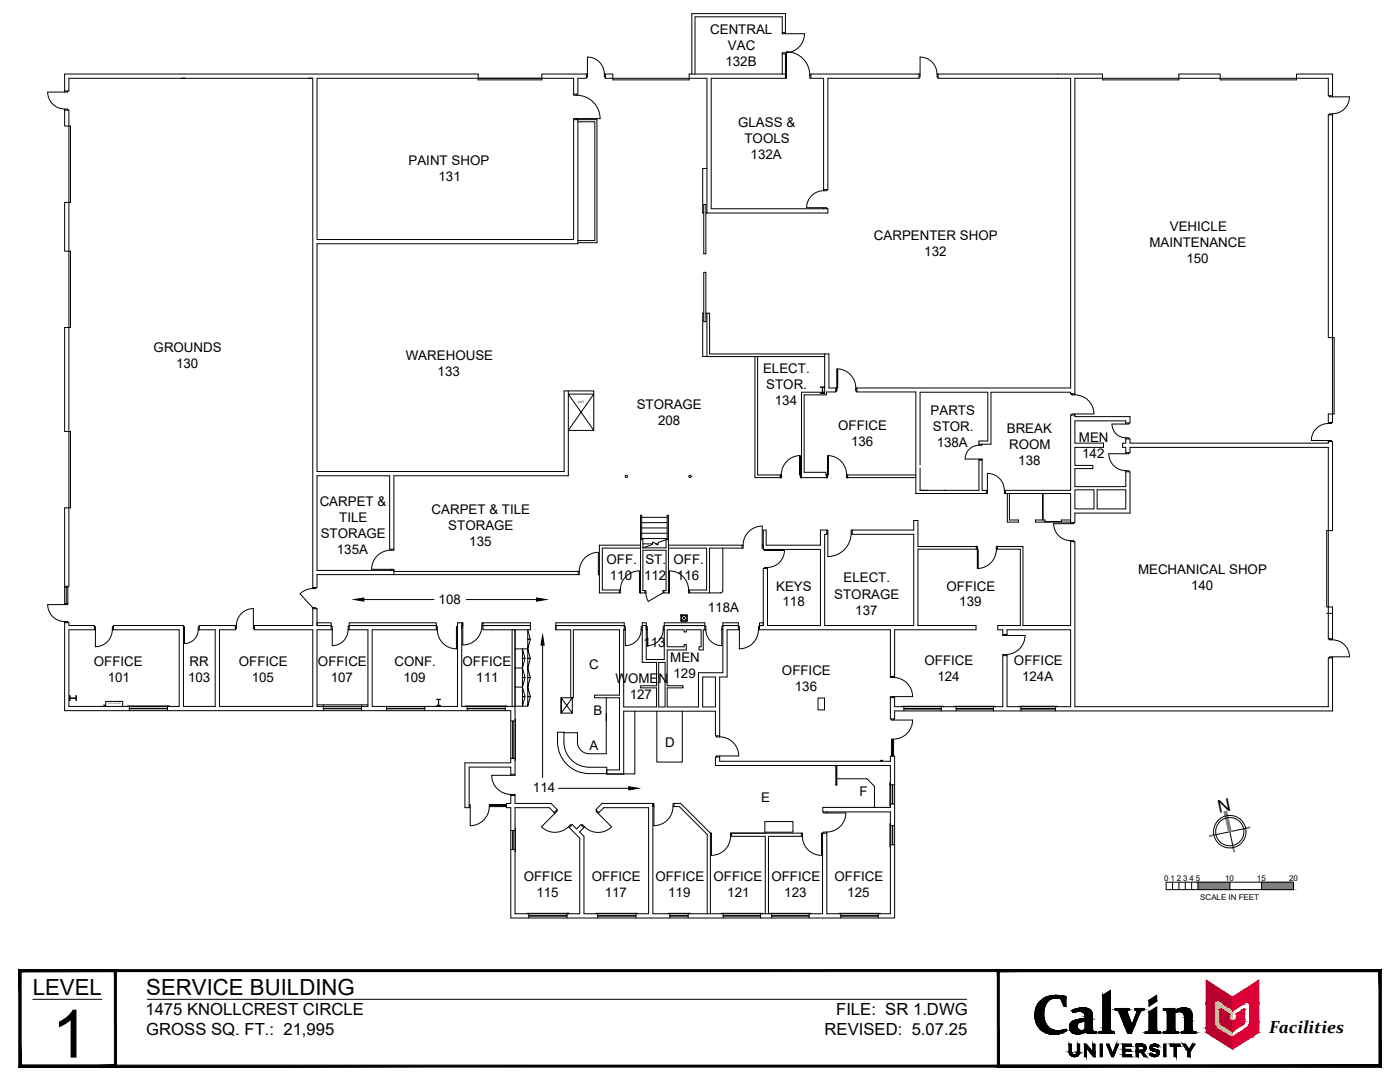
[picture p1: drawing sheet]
<svg xmlns="http://www.w3.org/2000/svg" width="279mm" height="216mm" viewBox="0 0 279 216" stroke-linecap="round" stroke-linejoin="round" font-family="sans-serif">
<defs><g id="words">
<text font-size="13.3" x="10.3" y="211">1</text>
<g font-size="4.4">
<text x="6.5" y="198.5">LEVEL</text>
<text x="29.2" y="198.5">SERVICE BUILDING</text>
</g>
<g font-size="3.5">
<text x="243.3" y="162.2" transform="rotate(-12 243.3 162.2)">N</text>
<text x="253.3" y="206.2">Facilities</text>
</g>
<g font-size="3.3">
<text x="29" y="202.5">1475 KNOLLCREST CIRCLE</text>
<text x="166.9" y="202.5">FILE: SR 1.DWG</text>
<text x="29.2" y="206.6">GROSS SQ. FT.: 21,995</text>
<text x="164.6" y="206.6">REVISED: 5.07.25</text>
</g>
<g font-size="2.7">
<text x="141.7" y="6.9">CENTRAL</text>
<text x="145.3" y="10.1">VAC</text>
<text x="144.8" y="13.3">132B</text>
<text x="147.3" y="25.3">GLASS &amp;</text>
<text x="148.6" y="28.5">TOOLS</text>
<text x="81.5" y="33">PAINT SHOP</text>
<text x="149.8" y="31.7">132A</text>
<text x="87.5" y="36.2">131</text>
<text x="174.4" y="47.9">CARPENTER SHOP</text>
<text x="233.5" y="46.1">VEHICLE</text>
<text x="184.5" y="51.1">132</text>
<text x="229.4" y="49.3">MAINTENANCE</text>
<text x="236.8" y="52.5">150</text>
<text x="30.7" y="70.3">GROUNDS</text>
<text x="81" y="71.9">WAREHOUSE</text>
<text x="35.2" y="73.4">130</text>
<text x="87.3" y="75.1">133</text>
<text x="152.3" y="74.4">ELECT.</text>
<text x="152.9" y="77.6">STOR.</text>
<text x="127.1" y="81.6">STORAGE</text>
<text x="154.6" y="80.8">134</text>
<text x="185.7" y="82.7">PARTS</text>
<text x="131.3" y="84.8">208</text>
<text x="167.3" y="85.8">OFFICE</text>
<text x="169.9" y="89">136</text>
<text x="186.2" y="85.9">STOR.</text>
<text x="186.9" y="89.1">138A</text>
<text x="200.9" y="86.5">BREAK</text>
<text x="201.4" y="89.7">ROOM</text>
<text x="215.3" y="88.2">MEN</text>
<text x="203.2" y="92.8">138</text>
<text x="216" y="91.4">142</text>
<text x="63.8" y="101">CARPET &amp;</text>
<text x="64" y="107.4">STORAGE</text>
<text x="67.7" y="104.2">TILE</text>
<text x="86.1" y="102.6">CARPET &amp; TILE</text>
<text x="89.5" y="105.8">STORAGE</text>
<text x="67.2" y="110.6">135A</text>
<text x="93.7" y="109">135</text>
<text x="121" y="112.6">OFF.</text>
<text x="128.8" y="112.6">ST.</text>
<text x="134.4" y="112.6">OFF.</text>
<text x="121.7" y="115.7">110</text>
<text x="128.5" y="115.7">112</text>
<text x="135.1" y="115.7">116</text>
<text x="154.9" y="117.8">KEYS</text>
<text x="166.5" y="119.4">STORAGE</text>
<text x="168.3" y="116.2">ELECT.</text>
<text x="188.9" y="117.8">OFFICE</text>
<text x="227.1" y="114.5">MECHANICAL SHOP</text>
<text x="237.7" y="117.7">140</text>
<text x="87.5" y="120.5">108</text>
<text x="141.3" y="122.1">118A</text>
<text x="156.2" y="121">118</text>
<text x="170.7" y="122.6">137</text>
<text x="191.5" y="121">139</text>
<text x="128.4" y="129.1">113</text>
<text x="18.7" y="132.9">OFFICE</text>
<text x="21.5" y="136.1">101</text>
<text x="37.5" y="136.1">103</text>
<text x="37.8" y="132.9">RR</text>
<text x="47.7" y="132.9">OFFICE</text>
<text x="50.2" y="136.1">105</text>
<text x="63.5" y="132.9">OFFICE</text>
<text x="66" y="136.1">107</text>
<text x="78.7" y="132.9">CONF.</text>
<text x="80.5" y="136.1">109</text>
<text x="92.3" y="132.9">OFFICE</text>
<text x="95.1" y="136.1">111</text>
<text x="117.6" y="133.6">C</text>
<text x="122.8" y="136.2">WOMEN</text>
<text x="133.8" y="132.2">MEN</text>
<text x="134.4" y="135.4">129</text>
<text x="156.1" y="134.7">OFFICE</text>
<text x="158.6" y="137.8">136</text>
<text x="184.5" y="132.7">OFFICE</text>
<text x="187.1" y="135.9">124</text>
<text x="202.4" y="132.7">OFFICE</text>
<text x="204" y="135.9">124A</text>
<text x="118.5" y="142.6">B</text>
<text x="125.7" y="139.4">127</text>
<text x="117.6" y="149.6">A</text>
<text x="132.7" y="149">D</text>
<text x="106.4" y="158">114</text>
<text x="151.9" y="160.1">E</text>
<text x="171.5" y="158.9">F</text>
<text x="104.5" y="175.8">OFFICE</text>
<text x="107.1" y="179">115</text>
<text x="118.1" y="175.8">OFFICE</text>
<text x="120.7" y="179">117</text>
<text x="130.8" y="175.8">OFFICE</text>
<text x="133.3" y="179">119</text>
<text x="142.4" y="175.8">OFFICE</text>
<text x="145.1" y="179">121</text>
<text x="154" y="175.8">OFFICE</text>
<text x="156.5" y="179">123</text>
<text x="166.5" y="175.8">OFFICE</text>
<text x="169.1" y="179">125</text>
</g>
<g font-size="1.6">
<text x="232.3" y="175.8">0</text>
<text x="233.6" y="175.8">1</text>
<text x="234.9" y="175.8">2</text>
<text x="236.1" y="175.8">3</text>
<text x="237.4" y="175.8">4</text>
<text x="238.6" y="175.8">5</text>
<text x="239.5" y="179.5">SCALE IN FEET</text>
<text x="244.5" y="175.8">10</text>
<text x="250.8" y="175.8">15</text>
<text x="257.3" y="175.8">20</text>
</g>
<text font-size=".6" x="115.3" y="80.3">LIFT</text>
<text font-size=".4" x="21.5" y="140.6">UNIT HEATER</text>
<text font-size=".2" x="175.8" y="151.7">F.P.</text>
</g></defs>
<!-- layer: 0 -->
<g fill="none" stroke="#000" stroke-width=".2">
<path d="M232.7 176h25.4v1.5h-25.4zM234 176v1.5M235.3 176v1.5M236.5 176v1.5M237.8 176v1.5M239.1 176v1.5M245.4 166l.7 3.1M245.4 176v1.5M248.6 165.3l-6.3 1.3M251.8 176v1.5"/>
<circle cx="245.4" cy="166" r="3.2"/>
<circle cx="245.4" cy="166" r="2.82"/>
</g>
<g fill="#808080" stroke="#808080" stroke-width=".2">
<path d="M244.3 162l.9 4 .5-.1zM244.3 162l.5-.1 .9 4z"/>
<path d="M248.6 165.2v.1l.8-.3zM248.6 165.3l.8-.3 .1 .2z"/>
<path d="M246 169.1l.4 .9-.2-.9zM246 169.1l.4 .9h-.2z"/>
<path d="M241.4 166.9l.9-.2v-.1zM241.4 166.7l.9-.1-.9 .3z"/>
<path d="M251.8 176l6.3 1.5v-1.5zM251.8 176l6.3 1.5h-6.3z"/>
<path d="M239.1 176l6.3 1.5v-1.5zM239.1 176l6.3 1.5h-6.3z"/>
</g>
<!-- layer: A-WALL FULL -->
<g fill="none" stroke="#000" stroke-width=".2">
<path d="M12.9 18.2v.2M13.5 18.2v.2h-4a3.4 3.4 0 0 0 3.4 3.3M36.5 15.6h-.4h.9h-.4M114.5 18.8v.2h.6v-.2M115.1 19a4.7 4.7 0 0 1 4.7 4.7M117 14.8h-8.9v1.1h-12.7v-1.1h-82.5v3.4h.8v-2.6h48.7v101.6M117 14.8v.8h-1.7v3.2h-.8v-3.2h-51.2v32.2h51.2v-23.9M117 14.8h.2M120.6 14.8a3.4 3.4 0 0 0-3.4-3.4v4h-.2M120.8 14.8h-.2v.6h.2M138.7 14.8v-11.4h17.4v3.3h4.4a3.9 3.9 0 0 1-4.4 3.8v4.3M156.1 10.8h.6v4"/>
<path d="M156.1 6.5h.6M156.7 14.8h-19.2v1.1h-15.2v-1.1h-1.5v.8h20.3v26.9M156.7 14.8v.8h.3v-.6M156.7 15.6h-14.8v26.1h23.3v.8h-24.3M156.7 6.7v-4h-18.6v12.1M161.6 15a4.7 4.7 0 0 0-4.6-4.7v4.7h-.3M161.6 15v.6h2.8v22.2M161.6 15h.2M183.4 14.8v.8h-18.2v22.2h-.8M183.6 14.8h-21.8v.8M187 14.8a3.4 3.4 0 0 0-3.4-3.4v4h-.2M187.2 14.8h-.2v.6h.2"/>
<path d="M187.2 14.8h32.8v1.1h15.3v-1.1h8.2v1.1h15.2v-1.1h7.2v4.5M187.2 14.8v.8h26.5v61.8h-42.7M265.3 19.1v.2h4a3.4 3.4 0 0 1-3.4 3.4M265.9 19.1h-.8v-3.5h-50.6v63M12.9 22v3.1h1.2v15.3h-1.2v9.7h1.2v15.3h-1.2v20.7h1.2v15.2h-1.2v19.3M12.9 22v-.2h.6v.2M12.9 22h.8v95h-.8M114.5 23.9v-.2h.6v.2M114.5 23.9h4.6v24.5h-3.8M115.1 23.7h4.7M115.3 23.9v24.7h-52v45.5h49.3v-16.1h.8v16.9h-34.8v14.7M115.3 24.3h3.4v23.7h-3.4"/>
<path d="M141.1 33.6h-.9v8.9h.3M164.4 38.1a3.4 3.4 0 0 0-3.4 3.3h4v.3M164.4 37.8v.3h.6v-.3M265.1 22.9h.8v61.4h-.8v-1.7h1.2v-15.2h-1.2zM265.3 22.9v-.2h.6v.2M140.5 40.8h.4v9.9h-.4zM140.5 54.3h.4v9.9h-.4zM164.4 41.4v.3M113.4 78h5.1v7.9h-5.1l5.1-7.3h-5.1l5.1 7.3M140.5 62.5h-.3v8.6h.9M140.9 62.5h.7v8.1h23.8v6.8h1.4M141.1 62.5v8.7h23.5"/>
<path d="M150.7 71.2v24.1h5v-.5h-4.5v-23.6M164.6 77.2h-.9l.4 .1v1.1l-.4 .1h.9l-.4-.1v-1.1h.4M164.6 70.6v7.7h-4.6v16.5M166.8 77.4h.2v.7h-.2zM166.8 78.2h-1.9v.6h-4.4v15.4h4.3v.5h.1M167 73.6h.2v3.8h-.2zM167.2 73.6a3.8 3.8 0 0 1 3.6 3.8M170.8 77.4h.2v.7h-.2zM171 78.1v.1h11.8v20.3h14.3v-4a3.4 3.4 0 0 1 3.3 3.3M213.9 78.6v.2h.6v-.2h-.8v-.3h-15.9v10.3h-2.4M214.5 78.8a3.8 3.8 0 0 1 3.8 3.8h-3.8M155.7 94.7h.2v.7h-.2z"/>
<path d="M159.6 90.9a3.8 3.8 0 0 0-3.7 3.8M159.6 90.9h.1v3.8h-.1zM159.7 94.7h.3v.7h-.3zM160 95.3h4.9M164.9 94.7h.2v.7h-.2zM165.1 90.9h.2v3.8h-.2zM165.3 90.9a3.8 3.8 0 0 1 3.7 3.8M169 94.7h.2v.7h-.2zM169.2 94.8h13.6M169.2 95.3h13.6M195.4 88.8a2.75 2.75 0 0 0-2.8 2.8h2.8M195.4 91.6h.6v.2h-.6z"/>
<path d="M195.4 88.6v.2h.6v-.2M195.4 88.6v-.6h1.7v-9.7h-13.5v14.5M195.4 91.8v6h-11.8v-4.4M196 91.8v6h1.1M196.9 97.8v.7M200.7 97.8v.7M201 98.5v5.7h2.3v-.4h-1.8v-5.3M208.1 98.5v5.3M208.2 98.5v5.3M213.9 82.8v-.2h.6v.2M214.5 97.7h3.8v3.8h-3.8zM214.5 82.8h-.8v15h-13.3v.7h13.3v5.8h.8v-1.9h11v-8.3h-.8"/>
<path d="M214.5 82.8v.3h11v1.3h-.8M219 97.7h5.7v3.8h-5.7zM224.7 90.3h.8v-1h39.6v38.2h.8v.2h-.6v-.2M224.7 87.6h.8v.8h39.6v-.3h.8v17.8h-1.1v15.2h1.1v6.4M224.7 87.6v-.2h.6v.2M224.7 84.6v-.6h-10.2v4.4h5.7v.9h-5.7v3.6h3.6v.6h-3.6v3.6h10.2v-3M224.7 87.6v.8h-.7v.9h.7v1.2M224.7 94.1v-.2h.6v.2M225.3 84.4v.2h-3.4a2.75 2.75 0 0 0 2.8 2.8M225.3 90.3v.2h-4a3.4 3.4 0 0 0 3.4 3.4M265.1 84.5a3.4 3.4 0 0 0-3.4 3.4h4v.2M265.1 84.3v.2h.6v-.2"/>
<path d="M265.1 87.9v.2M12.9 117.2h.6M13.2 117.2v3.2M13.5 117v3.4M62.4 117.4l-1.4 .3-1.1 .8 2.5 2.8M62.4 117.2v.2h.7v-.2M78 109.8a3.8 3.8 0 0 0-3.8 3.8h3.8M78 113.8v-.2h.6v.2M78 109.6v.2h.6v-.2M78.6 113.8v.9M78.6 109.6h-.8v-14.7h-14.5v18.9h15.3M78.6 114h37"/>
<path d="M115.4 114v.7M115.6 114a3.8 3.8 0 0 1 3.8-3.8v4.5h.2M115.6 114v.7h-52.3v2.5h-.9M119.4 114h.2M123.6 117.7v.6M123.8 117.7a3.8 3.8 0 0 1 3.8-3.8v3.8M127.8 107.7h.5v1.6M127.8 117.7h-.2v.6h.2M127.8 108.8h-8.2v9.5h4.2v-.6M127.8 118.3h1.1M127.8 109.4h-7.6v8.3h3.6M128.1 107.7v-4.9h-.3v15.5"/>
<path d="M128.1 105.3h5M128.1 106.4h5M128.1 107.5h5M128.1 103.2h5M128.1 104.3h5M128.3 108.5h1.9M128.7 117.8v.5M128.9 118.3v-.5h-.6v-8h4.6v8h-.6v.5M128.9 118.3l.2 1.1 .3 .6 2.9-1.7M130.9 108.5h.4M132.5 117.8v.5M132.9 107.7l-1.5 .5-.2 .5-.9-.5-.1 .5-1.9 .6"/>
<path d="M133.1 107.7v-4.9h.3v4.9M133.4 107.7v10.6h-1.1M133.4 107.7h-.5v1.6h-4.6M133.4 109.4h7.6v8.3h-3.6M137.4 117.7a3.8 3.8 0 0 0-3.8-3.8v4.4h-.2v-.6h.2M137.6 117.7v.6M144.3 109.4l-.1 8.7-.4 .2h-6.4v-.6M148.1 108.8v.6M148.3 108.8h-14.9M148.3 108.8v.6h-6.7v8.9M152.1 108.8h.2v.8h11.4v15.2h-10.5v-11.4M152.5 109.6v.2h4.1a3.4 3.4 0 0 1-3.4 3.4"/>
<path d="M152.5 113.4v-.2h.7v.2M153.2 113.4h-.9v11.4h-.7M153.2 109.6v.2M165 105.8h.2v.6h-.2M169.9 106.4a4.7 4.7 0 0 1-4.7 4.7v-4.7M170.1 105.8h-.2v.6h.2M170.1 105.8v.8h12.3v18.2h-17.8v-18.2h.4v-.8h-1.3v3h-10.8v-3h-.6v3.6h-.2v-4.4a3.8 3.8 0 0 0-3.8 3.8M170.1 105.8h12.3v-1.9h.8v5.2h11.6M194.8 109h.3v.6h-.3zM194.8 109.6h-11.6v15.2h11.6v.9h-16.3v9.3h-.8M195.1 109.6h.1v3.8h-.1zM198.9 109.6a3.8 3.8 0 0 1-3.7 3.8"/>
<path d="M198.9 109h.2v.6h-.2zM199.1 109.6h4.5v15.2h-4.5v.9h1v1.1h4.5a3.8 3.8 0 0 1-3.8 3.8M208.5 104.2v-.4h-1.9v.4h7.1M208.5 104.1h3.3M213.7 108.1v-.2h.6v.2M213.7 108.1v16.7h-9.5v-15.7h-5.1M213.7 108.1h.8v32.9h50.6v-9.7h.8M213.7 104.3v.2M213.7 103.8h-1.9v.4M214.3 104.3v.2h-4a3.4 3.4 0 0 0 3.4 3.4M12.9 124.2v-.2h.6v.2M12.9 124.2h.8v.6h5.1v.9h.2"/>
<path d="M12.9 124.2v17.6h89v10.4h-9.1v9h.8v-8.1h8.3v1.6M12.9 120.4h.6M13.5 120.4v.2h-4a3.4 3.4 0 0 0 3.4 3.4M13.9 138.8l.1 .5h1.2v-.5v1v-.5h-1.2l-.1 .5zM18.8 125h.2v4.1M18.8 125.7h-5.1v15.3h22.1v-15.3h-13.2M22.4 125.7a3.4 3.4 0 0 1-3.4 3.3M22.6 125h-.2v.7h.2M36.6 125h.2v3.4a2.77 2.77 0 0 0 2.8-2.7M36.6 125.7h.2M39.8 125h-.2v.7h.2M47 124.8h.2v.7h-.2"/>
<path d="M47 124.8h-7.2v.9h3.1v15.3h-6.3v-16.2h-14v.9M47 124.8v.9h-3.2v15.3h18.6v-15.3h-11.6v-.9M50.6 121.4a3.4 3.4 0 0 0-3.4 3.4M50.6 121.4v4.1h.2M62.4 121.3v3.5h-11.8M62.4 121.3h.7v.2M62.4 121.5h.9v3.3h2.8M63.3 124.3h2.8v.5h-2.8zM66.1 125h.2v3.8a3.2 3.2 0 0 0 3.2-3.1M66.1 124.8v.9M69.7 124.8v-.5h17.4v.5M69.7 125h-.2v.7h3.9v15.3h-10.1v-15.3h3"/>
<path d="M69.7 124.8h17.4M69.7 124.8v.9M87.1 125h.2v.7M87.1 124.8v.9M87.2 139.5h.6l-.3 .1v1.1l.3 .1h-.6l.3-.1v-1.1zM91.1 125.7h.2M91.3 125h-.2v4.5a3.8 3.8 0 0 1-3.8-3.8M91.3 125.5v-.7v16.2h-17v-15.3h13M91.3 124.8v-.5h.8v16.7h10.7M91.3 124.3h.1M92.1 124.3h.3v.6h-.3M92.4 124.3v4.4a3.8 3.8 0 0 0 3.8-3.8"/>
<path d="M96.4 124.3h-.2v.6h.2M96.4 124.3h9.5v1.4h-9.5zM96.4 124.8h9.5M96.4 124.3h.1M102.2 125.7v15.3M102.8 125.7v29h-4.7a3.8 3.8 0 0 0 3.8 3.8M102.8 137.1h1.5M102.8 133.3h1.5M102.8 129.5h2.5M104.3 135.2l.5 .1-.5 1.8M104.3 133.3l.5-1.9h-.5l.5-.1-.5-1.8v11.4l.5-1.8-.5-.1 .5-.1M104.3 133.3l.5 1.8-.5 .1"/>
<path d="M104.3 137.1l.5 1.8M105.3 135.2l.5-.1-.5-1.8v3.8l.5-1.8-.5-.1M105.3 129.5l.5 1.8-.5 .1h.5l-.5 1.9zM105.8 138.9l-.5 .1 .5 .1-.5 1.8v-3.8l.5 1.8M105.8 127.5l-.5 .1h.5l-.5 1.9v-3.8l.5 1.8M110.9 124.8h13.7M114.2 139.2l-2.2 3.1h2.2v-3.1h-2.2l2.2 3.1M121 139.2v11.2h-3.4a2.32 2.32 0 0 1-2.4-2.3v-1.9h-2.7M124.6 124.8v-.5h-13.7v1.4h3v13.5h.5v-13.5h9.2v13h-4.9v.5h4.9v14.4h-2.5v.9h3.4v-12.6h18.3v4.9h.8M124.6 124.8v.9h-.1v15.4h6.5v-3.8h-3.1v-.5h3.1v-4.6h-2.8v-7.9h.8v.5M124.6 125h.2v3.8a3.2 3.2 0 0 0 3.2-3.1h.2h-.2v-.7h.2M124.8 125.7h-.2h.2"/>
<path d="M128.2 124.8h.8M129 125h.2v.7h-.2zM129 124.8v6.8h3.6v-7.3h8.1v1.4M131.5 132.2h1.2v8.9h-1.2zM132.6 125h-.2v.7h.2h-.3a3.2 3.2 0 0 1-3.1 3.1v-3.1h-.2M132.6 124.8h8.1M135.9 122.7h1.3v1.3h-1.3zM136 122.8l.5 .5M136.5 123.4l-.5 .4M136.6 123.4l.5 .5M137.1 122.8v1.1h-1.1M137.1 122.8h-1.1v1"/>
<path d="M137.1 122.8l-.5 .5M140.2 135.1h2.6v6h-2.6zM140.7 125.7h-.4v4h-.8v-.6h.4v-3.4h-2.9v.4h-.5v-.4h-3.4v3.4h3.4v-.5h.5v1.1h-3.9v7.1h3.2v.5h-3.2v3.8h6.3v-6.9h4.9v-9.9h3.1v1.4M140.7 125.7h.2M140.7 125h.2v.7M140.9 125.7a3.2 3.2 0 0 0 3.1 3.1v-3.1M144 125.7h.3M144.3 125h-.3v.7M144.3 124.8h3.1M147.4 125h.2v.7M147.6 125.7h-2.5v9.4h-1.5v11.9M147.6 125.7v3.8"/>
<path d="M151.4 125.7a3.8 3.8 0 0 1-3.8 3.8M151.4 125.7h26.3v9.5h.6v-.2M151.6 124.3h.7v.5h-.7zM151.6 125h-.2v.7M151.6 124.8v.9M163.3 139.3h1.2v2.3h-1.2zM178.3 135.2a3.8 3.8 0 0 1 3.8 3.8M178.3 139v.2M200.1 126.6h.9v-.9h12.7v15.3h-12.7v-10.2h-.9M200.8 130.6h-.7v10.4h-21.6v-1.8h-.8M200.8 126.6v.2M200.8 130.6v.2"/>
<path d="M264.8 122.4h1.1M265.9 127.7a3.4 3.4 0 0 1 3.4 3.4h-4v.2M265.9 131.1v10.8h-87.4v1.6h-.8v-4.5h4.4M21.1 141v-1h3.4v1M25.4 141l.4-.1v.9M25.8 141.4h7.6M25.8 141.3h7.6M25.8 140.9h7.6M33.8 141l-.4-.1v.9M77.2 141.4h7.6M77.2 141.3h7.6M77.2 141v.8"/>
<path d="M84.8 141v.8M93.2 141.4h7.7M93.2 141.3h7.7M93.2 140.9v.9M100.9 140.9l-8 .1M101.2 141l-.3-.1v.9M101.9 158.5h.9v1.8h7.2l1.2 1.2-.6 .6M101.9 158.7h.9M101.9 154.5h.9M102.3 143.9v7.4M102.4 143.9v7.4M102.8 151.3v.4"/>
<path d="M102.8 143.5l.1 .4h-1M102.8 140.9h2.5M102.8 140.9v.1M102.9 143.9v7.4h-1M112 142.3v-3.1v3.1M117.6 153.1a5 5 0 0 1-5.1-5v-2h-1.2a8 8 0 0 0 1.2 5.7 6.3 6.3 0 0 0 5.1 2.6h3.5v-1.3h-3.5M126.7 141.9v12.5h-5.6M131.1 141.9v10.1l5 .1 .1-10.2M143 151.1v-.3h.6v1.1h34.1v-1h.8v32.3h-76.6v-22h-.8v-.9h.8v-1.8M143 146.8v.2h.6M143.6 147a3.8 3.8 0 0 1 3.8 3.8h-3.8M143.6 151.1h-.8v1.6h34.9v8.4h-13.5v.9h13.5v20.3h-12.7v-16.3"/>
<path d="M166.8 152.7v4h.2v-4M166.8 156.6h.2M166.8 152.8h.2M167 155.4h6l1.5 1.5v4.2M175.7 151.9v-.2h.5v.2M177.6 156.2l.1 .4zM177.6 156.6l.1 4.2M177.7 156.6h.8M177.9 143.5v.2h.4v-.2M177.9 150.7h.4M177.9 147.7h.4M178.1 156.6v3.8"/>
<path d="M178.1 147.7v3M178.2 156.6v3.8M178.3 147.5h-.4v3.4M178.3 147.5v3.4M178.3 143.7h3.8M180.4 140.9v1M180.4 140.9l-.4 .1M180.4 140.9h7.5M180.4 141.4h7.5M180.4 141.5h7.5M182.1 143.7a3.8 3.8 0 0 1-3.8 3.8M188.2 141l-.3-.1v1"/>
<path d="M190.4 141l.4-.1v1M190.8 140.9h7.5M190.8 141.4h7.5M190.8 141.5h7.5M198.3 140.9v1M198.3 140.9l.3 .1M203.8 140.9v1M203.8 140.9l-.4 .1M203.8 140.9h6.9M203.8 141.4h6.9M203.8 141.5h6.9M211 141l-.3-.1v1"/>
<path d="M93.6 160.5h.2v.5h-.2M97.6 160.9a3.8 3.8 0 0 1-3.8 3.9v-3.8M97.7 161h3.4M97.9 160.8h3M97.9 160.7h3M97.9 160.5v.5M100.9 160.5v.5M101.1 160.5h-3.4v.5M101.9 169.5h1M102.3 165.7v3.8M102.4 165.7v3.8M102.8 165.3l.1 .4h-1"/>
<path d="M102.9 169.5l-.1 .4M102.9 165.7v3.8M108 165a3.8 3.8 0 0 0 5.4 0M111.1 161.7l.1 .1-.5 .5M113.6 165.1l.6-.6 .9 .9 .8-.9 .6 .6M114 164.7l-.1-.2-.5 .5 2.3 2.2v15.1h-12.9v-21.1h6.8l1.1 1.1-2.6 2.7M116.1 164.7l.1-.2 .5 .5-1 1 .8 .9v15.4h12.9M116.7 165a3.8 3.8 0 0 0 5.4 0M119.1 161.7l-.2 .2 .5 .4 1.1-1.1h8.9v21.1M119.4 162.3l2.7 2.7M119.5 162.2l-.6-.6 1.3-1.3h10.1v22h33.9v-16.1M134.3 160.9a3.8 3.8 0 0 1-3.8 3.9v-4.5h-.2v.7h.2"/>
<path d="M134.5 160.3v.7M141.8 166.2l-6-5.9h-1.5v.7h1.3l5.5 5.5v15.8M141.8 166.2v16.1M141.8 166.2h.2v.7M145.8 166.9a3.8 3.8 0 0 1-3.8 3.8v-3.8h-.2M146 166.2v.7M152.6 163.9h5.7v2.2h-5.7zM159.9 166.2v.7M160.1 166.9a3.8 3.8 0 0 0 3.8 3.8v-3.8h.3M160.1 166.9v-.7h-14.3v.7h6.9v15.4M160.1 166.9h-6.7v15.4M164.4 162v.2h.6"/>
<path d="M165 162v.2h3.8a3.8 3.8 0 0 1-3.8 3.8M165 166.2h-1.1v.7M165 166h-.6v.2M177.6 160.4h.9M177.6 164.8v3.8M177.7 164.4l-.1 .4h.9M178.1 164.8v3.8M178.2 164.8v3.8M178.5 168.6h-.9l.1 .3M105.2 182.3l.3-.1v1M105.5 182.8h7.7M105.5 182.7h7.7"/>
<path d="M105.5 182.2h7.7M113.2 182.2l.3 .1zM113.2 182.3v.9M119.3 182.2v1M119.3 182.2l-.4 .1M119.3 182.8h7.6M119.3 182.7h7.6M119.3 182.2l8 .1M126.9 182.2v1M133.7 182.2v1M133.7 182.2l-.4 .1M133.7 182.8h3.6"/>
<path d="M133.7 182.7h3.6M133.7 182.2l4 .1M137.3 182.2v1M144 182.3l.3-.1v1M144.3 182.8h7.5M144.3 182.7h7.5M144.3 182.2l7.9 .1M151.8 182.2v1M153.6 182.3l.4-.1v1M154 182.8h7.5M154 182.7h7.5M154 182.2h7.5"/>
<path d="M161.8 182.3l-.3-.1v1M167.8 182.2v1M167.8 182.2l-.4 .1M167.8 182.8h7.5M167.8 182.7h7.5M167.8 182.2h7.5M175.6 182.3l-.3-.1v1"/>
<circle cx="125" cy="95.1" r=".24"/>
<circle cx="137.7" cy="95.1" r=".24"/>
<circle cx="136" cy="123.9" r=".07"/>
<circle cx="136" cy="123.9" r=".03"/>
<circle cx="136.5" cy="123.3" r=".08"/>
<circle cx="136.5" cy="123.3" r=".05"/>
<circle cx="20.7" cy="140.7" r=".05"/>
<circle cx="20.9" cy="140.7" r=".05"/>
</g>
<!-- layer: I-FLOOR IDEN -->
<path d="M102.8 125.7v15.3M145.8 166.2h6.9" fill="none" stroke="#000" stroke-width=".2"/>
<!-- layer: A-TEXT -->
<path d="M70.7 119.6l1.9-.3v.7zM107.1 119.3l1.9 .3-1.9 .4zM108.3 126.8l.3 1.9h-.6zM125.5 157l1.9 .3-1.9 .3z" fill="#000" stroke="#000" stroke-width=".2"/>
<path d="M72.6 119.6h14M93 119.6h14.1M108.3 126.8v28.4M111.5 157.3h14" fill="none" stroke="#000" stroke-width=".2"/>
<!-- layer: A_SHELL -->
<path d="M63.3 140.6h10.1M64.5 140.6v1.2M64.5 141.3h7.7M64.5 141.4h7.7M72.2 140.6v1.2" fill="none" stroke="#000" stroke-width=".2"/>
<!-- layer: A-WALL-FULL -->
<path d="M166.8 78.1v.1" fill="none" stroke="#000" stroke-width=".2"/>
<!-- layer: A-TITL -->
<g fill="#000" stroke="#000" stroke-width=".2">
<path d="M210.5 198.6h.3zM220.1 198.6l1.5-1v1zM229.3 199.6h1.5v.2zM229.3 199.6l1.5-1v1zM210 206.4h.8zM212.5 205.5h.3zM214.1 202h.2zM214.2 210.8h.5zM214.8 210.4h.5zM214.9 206.3h.5zM216 201.9h1.9zM216 201.1h.4z"/>
<path d="M216.7 206h2.1zM220 205.7h1.7zM220.1 205.6h1.5zM229.2 205.8h1.7zM229.2 205.7h1.7zM230.3 208.4h.4zM230.8 210h.5zM229.3 201.9l1.5-1v1zM234.5 201.7h3.1zM236.2 201.1h.3z"/>
<path d="M207.5 199.9l1.5 .1 .1-.1zM207.5 199.9l1.5 .1h-1.6z"/>
<path d="M207.6 199.8h1.5zM207.5 199.9h1.6z"/>
<path d="M207.7 199.7l1.4 .1 .2-.1zM207.7 199.7l1.4 .1h-1.5z"/>
<path d="M207.8 199.6h1.5zM207.7 199.7h1.6z"/>
<path d="M208 199.5l1.3 .1 .2-.1zM207.8 199.6l.2-.1 1.3 .1z"/>
<path d="M208 199.4h1.6zM208 199.5h1.5z"/>
<path d="M208.1 199.3h1.7zM208 199.4h1.6z"/>
<path d="M208.3 199.2l1.5 .1 .2-.1zM208.1 199.3l.2-.1 1.5 .1z"/>
<path d="M208.3 199.2h1.8zM208.3 199.2h1.7z"/>
<path d="M208.4 199.2h1.9zM208.3 199.2h1.8z"/>
<path d="M208.5 199.1h2zM208.4 199.2h1.9z"/>
<path d="M208.5 199.1h2.3zM208.5 199.1h2.3z"/>
<path d="M208.5 199.1h2.3zM208.5 199.1h2z"/>
<path d="M210.8 199.1h1.9zM210.8 199.1h1.9z"/>
<path d="M210.5 198.6h.8zM210.2 198.6h1.1z"/>
<path d="M210.2 198.6h1.1zM210.2 198.6h1.1z"/>
<path d="M210.2 198.6l1.5 .1zM210 198.7h1.7z"/>
<path d="M210 198.7h1.8zM209.9 198.7h1.9z"/>
<path d="M209.9 198.7h2.3zM209.6 198.7h2.6z"/>
<path d="M209.6 198.7l2.8 .1zM209.5 198.8h2.9z"/>
<path d="M209.5 198.8h3.2zM209.2 198.8h3.5z"/>
<path d="M209.2 198.8l3.5 .1zM209.1 198.9h3.6z"/>
<path d="M209.1 198.9h3.6zM209.1 198.9h3.6z"/>
<path d="M209.1 198.9l3.6 .1zM208.8 199h3.9z"/>
<path d="M208.8 199l3.9 .1v-.1zM208.6 199.1l.2-.1 3.9 .1z"/>
<path d="M208.6 199.1h4.1zM208.5 199.1h4.2z"/>
<path d="M210.8 199.1l1.9 .1zM210.8 199.1l1.9 .1z"/>
<path d="M211.1 199.2h1.6zM211.1 199.2h1.6z"/>
<path d="M211.4 199.2l1.3 .1zM211.4 199.2l1.3 .1z"/>
<path d="M211.7 199.3l1 1.5v-1.5zM211.7 199.3l1 1.5h-.4z"/>
<path d="M220.1 198.6l1.5 6.3v-6.3zM220.1 198.6l1.5 6.3h-1.5z"/>
<path d="M229.3 199.6v.2h1.5zM229.3 199.8h1.5l-1.5 1z"/>
<path d="M3.8 212.9l271.4-.4h-271zM3.8 212.9l271.4-.4 .4 .4zM275.2 193.9v18.6l.4 .4zM275.2 193.9l.4-.4v19.4zM4.2 193.9h271l.4-.4zM3.8 193.5h271.8l-271.4 .4zM3.8 193.5l.4 19v-18.6zM3.8 193.5l.4 19-.4 .4z"/>
<path d="M3.8 212.9l19-.4h-18.6zM3.8 212.9l19-.4 .4 .4zM22.8 193.9v18.6l.4 .4zM22.8 193.9l.4-.4v19.4zM4.2 193.9h18.6l.4-.4zM3.8 193.5h19.4l-19 .4zM3.8 193.5l.4 19v-18.6zM3.8 193.5l.4 19-.4 .4z"/>
<path d="M199.4 212.5l-.4 .4 76.2-.4zM199 212.9l76.2-.4 .4 .4zM275.2 193.9v18.6l.4 .4zM275.2 193.9l.4-.4v19.4zM199.4 193.9h75.8l.4-.4zM199 193.5h76.6l-76.2 .4zM199 193.5l.4 19v-18.6zM199 193.5l.4 19-.4 .4z"/>
<path d="M206.6 201.9l1.7 .2v-.2zM206.6 201.9l1.7 .2h-1.7z"/>
<path d="M206.6 202.1l1.7 .2v-.2zM206.6 202.1l1.7 .2h-1.8z"/>
<path d="M206.5 202.3l1.8 .2v-.2zM206.5 202.3l1.8 .2h-1.8z"/>
<path d="M206.5 202.5l1.8 .1v-.1zM206.5 202.5l1.8 .1h-1.8z"/>
<path d="M206.5 202.6l1.8 .3v-.3zM206.5 202.6l1.8 .3h-1.8z"/>
<path d="M206.5 202.9l1.9 .1-.1-.1zM206.5 202.9l1.9 .1h-1.9z"/>
<path d="M206.6 201.7l1.7 .2v-.2zM206.6 201.7l1.7 .2h-1.7z"/>
<path d="M206.5 203l1.9 .2v-.2zM206.5 203l1.9 .2h-1.8z"/>
<path d="M206.6 201.5l1.7 .2 .1-.2zM206.6 201.5l1.7 .2h-1.7z"/>
<path d="M206.7 201.4h1.7zM206.7 201.4l1.7 .1z"/>
<path d="M206.6 203.2l1.8 .2v-.2zM206.6 203.2l1.8 .2h-1.8z"/>
<path d="M206.6 203.4l1.9 .2-.1-.2zM206.6 203.4l1.9 .2h-1.8z"/>
<path d="M206.7 201.2l1.7 .2v-.2zM206.7 201.2l1.7 .2h-1.7z"/>
<path d="M206.8 201.1h1.6zM206.8 201.1l1.6 .1z"/>
<path d="M206.7 203.6l1.8 .2v-.2zM206.7 203.6l1.8 .2h-1.8z"/>
<path d="M206.8 200.9l1.6 .2 .1-.2zM206.8 200.9l1.6 .2h-1.6z"/>
<path d="M206.7 203.8l1.9 .1-.1-.1zM206.7 203.8l1.9 .1h-1.9z"/>
<path d="M206.9 200.8l1.6 .1v-.1zM206.9 200.8l1.6 .1h-1.7z"/>
<path d="M206.7 203.9l2 .2-.1-.2zM206.7 203.9l2 .2h-1.9z"/>
<path d="M207 200.6l1.5 .2 .1-.2zM207 200.6l1.5 .2h-1.6z"/>
<path d="M207 200.5h1.7zM207 200.5l1.6 .1z"/>
<path d="M206.8 204.1l1.9 .1zM206.8 204.1l1.9 .1z"/>
<path d="M206.8 204.2l2 .1-.1-.1zM206.8 204.2l2 .1h-1.9z"/>
<path d="M207.2 200.3l1.5 .2 .1-.2zM207.2 200.3l1.5 .2h-1.7z"/>
<path d="M206.9 204.3l2 .2-.1-.2zM206.9 204.3l2 .2h-1.9z"/>
<path d="M207.2 200.3h1.6zM207.2 200.3h1.6z"/>
<path d="M207 204.5l1.9 .1zM207 204.5l1.9 .1z"/>
<path d="M207 204.6l2.1 .2-.2-.2zM207 204.6l2.1 .2h-2z"/>
<path d="M207.3 200.1l1.5 .2 .1-.2zM207.3 200.1l1.5 .2h-1.6z"/>
<path d="M207.4 200h1.6zM207.4 200l1.5 .1z"/>
<path d="M207.1 204.8h2zM207.1 204.8h2z"/>
<path d="M207.1 204.8l2.2 .2-.2-.2zM207.1 204.8l2.2 .2h-2z"/>
<path d="M207.3 205l2.1 .1zM207.3 205l2.1 .1z"/>
<path d="M207.4 205.1l2.1 .1zM207.4 205.1l2.1 .1z"/>
<path d="M207.4 205.2l2.4 .1-.3-.1zM207.4 205.2l2.4 .1h-2.2z"/>
<path d="M207.6 205.3h2.2zM207.6 205.3h2.2z"/>
<path d="M207.6 205.3l2.4 .2-.2-.2zM207.6 205.3l2.4 .2h-2.3z"/>
<path d="M210 206.4h.7zM210.1 206.4h.6z"/>
<path d="M207.7 205.5h2.6zM207.7 205.5h2.6z"/>
<path d="M207.8 205.5l2.6 .1zM207.8 205.5l2.6 .1z"/>
<path d="M207.9 205.6h2.7zM207.9 205.6h2.7z"/>
<path d="M207.9 205.6l3 .1zM207.9 205.6l3 .1z"/>
<path d="M208 205.7h3.2zM208 205.7h3.2z"/>
<path d="M209.8 206.3h1.3zM209.8 206.3l1 .1z"/>
<path d="M209.6 206.3h1.6zM209.6 206.3h1.5z"/>
<path d="M209.4 206.3h2zM209.4 206.3h1.8z"/>
<path d="M209.2 206.2h2.4zM209.2 206.2l2.2 .1z"/>
<path d="M209.1 206.2h2.6zM209.1 206.2h2.5z"/>
<path d="M208.8 206.1h3.1zM208.8 206.1l2.9 .1z"/>
<path d="M208.8 206.1h3.2zM208.8 206.1h3.1z"/>
<path d="M208.5 206l3.5 .1 .3-.1zM208.5 206l3.5 .1h-3.2z"/>
<path d="M208.2 205.8l4.1 .2 .3-.2zM208.2 205.8l4.1 .2h-3.8zM208.5 206h3.8zM208.5 206h3.8z"/>
<path d="M208.2 205.8h4.4zM208.2 205.8h4.4z"/>
<path d="M212.5 205.5h.3zM212.2 205.5h.6z"/>
<path d="M212.2 205.5l.6 .1zM212 205.6h.8z"/>
<path d="M212 205.6h.8zM211.6 205.6h1.2z"/>
<path d="M211.6 205.6l1.2 .1zM211.2 205.7h1.6z"/>
<path d="M211.2 205.7h1.6zM211.2 205.7h1.6z"/>
<path d="M208 205.7l4.6 .1 .2-.1zM208 205.7l4.6 .1h-4.4z"/>
<path d="M213.4 208.3l.4 1.6v-1.6zM213.4 208.3l.4 1.6h-.4z"/>
<path d="M213.4 209.9h.4zM213.4 209.9h.4z"/>
<path d="M213.4 209.9l.4 .1zM213.4 209.9l.4 .1z"/>
<path d="M213.4 210l.5 .1zM213.4 210l.5 .1z"/>
<path d="M213.4 210.1h.5zM213.4 210.1h.5z"/>
<path d="M213.4 210.1l.6 .1zM213.4 210.1l.6 .1z"/>
<path d="M213.5 210.2l.5 .1zM213.5 210.2l.5 .1z"/>
<path d="M213.5 210.3h.5zM213.5 210.3h.5z"/>
<path d="M213.5 210.3l.6 .1zM213.5 210.3l.6 .1z"/>
<path d="M213.5 210.4h.7zM213.5 210.4h.7z"/>
<path d="M214.2 210.8h.3zM214.3 210.8h.2z"/>
<path d="M213.6 210.4h.7zM213.6 210.4h.7z"/>
<path d="M213.6 210.4l.8 .1zM213.6 210.4l.8 .1z"/>
<path d="M213.6 210.5h.8zM213.6 210.5h.8z"/>
<path d="M214.1 202h.3zM214.1 202h.2z"/>
<path d="M214 201.9h.7zM214 201.9l.4 .1z"/>
<path d="M214.1 210.8h.6zM214.1 210.8h.6z"/>
<path d="M214 210.8h.9zM214 210.8h.7z"/>
<path d="M214.9 206.3h.4zM215 206.3h.3z"/>
<path d="M213.9 210.7h1zM213.9 210.7l1 .1z"/>
<path d="M213.5 204.7h1.5zM213.5 204.7h1.5z"/>
<path d="M213.5 204.7l1.5 .2v-.2zM213.5 204.7l1.5 .2h-1.5zM213.5 204.9h1.5zM213.5 204.9h1.5z"/>
<path d="M213.5 204.9l1.5 .2v-.2zM213.5 204.9l1.5 .2h-1.5z"/>
<path d="M215 210h.5zM215 210h.5z"/>
<path d="M213.5 204.5l1.5 .2v-.2zM213.5 204.5l1.5 .2h-1.5z"/>
<path d="M213.5 204.5h1.5zM213.5 204.5h1.5z"/>
<path d="M213.8 210.7h1.2zM213.8 210.7h1.1z"/>
<path d="M213.5 205.1h1.6zM213.5 205.1h1.6z"/>
<path d="M213.5 205.1l1.6 .1v-.1zM213.5 205.1l1.6 .1h-1.6z"/>
<path d="M214 201.8h1.1zM214 201.8l.7 .1z"/>
<path d="M213.6 204.4h1.5zM213.6 204.4h1.5z"/>
<path d="M213.6 204.4l1.4 .1 .1-.1zM213.6 204.4l1.4 .1h-1.5z"/>
<path d="M213.7 210.6h1.4zM213.7 210.6l1.3 .1z"/>
<path d="M213.5 205.2l1.6 .1zM213.5 205.2l1.6 .1z"/>
<path d="M213.5 205.3h1.7zM213.5 205.3h1.7z"/>
<path d="M213.6 204.3h1.5zM213.6 204.3l1.5 .1h-1.5z"/>
<path d="M213.6 204.2h1.6zM213.6 204.2l1.5 .1z"/>
<path d="M213.5 205.3l1.7 .1zM213.5 205.3l1.7 .1z"/>
<path d="M213.7 210.5h1.5zM213.7 210.5l1.4 .1z"/>
<path d="M213.7 204.2h1.5zM213.7 204.2h1.5z"/>
<path d="M213.5 205.4h1.8zM213.5 205.4h1.8z"/>
<path d="M213.6 210.5h1.6zM213.6 210.5h1.6z"/>
<path d="M214.5 210.4h.7zM214.4 210.5h.8z"/>
<path d="M213.5 205.4l1.8 .1zM213.5 205.4l1.8 .1z"/>
<path d="M214.7 210.4h.6zM214.5 210.4h.7z"/>
<path d="M213.7 204.1h1.6zM213.7 204.1l1.5 .1z"/>
<path d="M214.7 210.4h.6zM214.7 210.4h.6z"/>
<path d="M213.8 204.1h1.5zM213.8 204.1h1.5z"/>
<path d="M213.6 205.5h1.8zM213.6 205.5h1.8z"/>
<path d="M214.8 210.3h.5zM214.8 210.4h.5zM214.7 210.4h.6z"/>
<path d="M213.8 204h1.6zM213.8 204.1h1.5z"/>
<path d="M213.6 205.5h1.8zM213.6 205.5h1.8z"/>
<path d="M214.9 210.2h.5zM214.9 210.2l.4 .1h-.5z"/>
<path d="M214.9 210.2h.5zM214.9 210.2h.5z"/>
<path d="M214 201.8h1.4zM214 201.8h1.1z"/>
<path d="M215 210.1h.4zM215 210.1l.4 .1z"/>
<path d="M213.6 205.5l1.9 .1zM213.6 205.5l1.9 .1z"/>
<path d="M215 208.3l.5 1.6v-1.6zM215 208.3l.5 1.6h-.5z"/>
<path d="M215 209.9l.5 .1v-.1zM215 209.9l.5 .1h-.5z"/>
<path d="M215 210l.4 .1 .1-.1zM215 210l.4 .1h-.4z"/>
<path d="M214.7 206.3h.8zM214.7 206.3h.7z"/>
<path d="M214.7 206.3h.8zM214.7 206.3h.8z"/>
<path d="M213.6 205.6h2.1zM213.6 205.6h2.1z"/>
<path d="M213.9 204h1.7zM213.9 204h1.5h-1.6z"/>
<path d="M213.9 203.9h1.7zM213.9 203.9l1.7 .1z"/>
<path d="M214.5 206.2h1.2zM214.5 206.2l1 .1z"/>
<path d="M213.9 203.9h1.8zM213.9 203.9h1.7z"/>
<path d="M213.6 205.6h2.2zM213.6 205.6h2.2z"/>
<path d="M213.6 205.6h2.3zM213.6 205.6h2.3z"/>
<path d="M214.4 206.2h1.4zM214.4 206.2h1.3z"/>
<path d="M214.3 206.2h1.6zM214.3 206.2h1.5z"/>
<path d="M214 203.9h1.9zM213.9 203.9h1.8z"/>
<path d="M214.2 206.1h1.8zM214.2 206.1l1.7 .1z"/>
<path d="M214.1 206.1h2zM214.1 206.1h1.9z"/>
<path d="M214 206.1h2.2zM214 206.1h2.1z"/>
<path d="M214 203.8h2.2zM214 203.9h1.9z"/>
<path d="M213.9 206h2.4zM213.9 206h2.4z"/>
<path d="M213.9 206h2.4zM213.9 206l2.3 .1z"/>
<path d="M216 201.1h.5zM215.8 201.1h.7z"/>
<path d="M215.8 201.1h.8zM215.7 201.1h.9z"/>
<path d="M213.8 205.9h2.7zM213.8 205.9l2.5 .1z"/>
<path d="M214 203.8h2.6zM214 203.8h2.2z"/>
<path d="M215.7 201.1l1.1 .1zM215.4 201.2h1.4zM215.4 201.2h1.4zM215.4 201.2h1.4z"/>
<path d="M213.7 205.8h2.9zM213.7 205.8l2.8 .1z"/>
<path d="M215.4 201.2h1.6zM215.2 201.2h1.8z"/>
<path d="M216.4 208.3l1 .8-.6-.8zM216.4 208.3l1 .8h-1z"/>
<path d="M216.4 209.1l.4 1.8v-1.8zM216.4 209.1l.4 1.8h-.4z"/>
<path d="M215.2 201.2h1.8zM215.1 201.2h1.9z"/>
<path d="M215.1 201.2l2.1 .1zM214.9 201.3h2.3z"/>
<path d="M214.9 201.3h2.4zM214.7 201.3h2.6z"/>
<path d="M214.7 201.3l2.7 .1zM214.5 201.4h2.9z"/>
<path d="M216.8 209.1l1.3 .9-.7-.9zM216.8 209.1l1.3 .9h-.5z"/>
<path d="M214.5 201.4l3 .1zM214.3 201.5h3.2z"/>
<path d="M214.3 201.5h3.3zM214.2 201.5h3.4z"/>
<path d="M214.2 201.5l3.5 .1zM214 201.6h3.7z"/>
<path d="M214 201.6h3.7zM214 201.6h3.7z"/>
<path d="M214 201.6l3.8 .2-.1-.2zM214 201.6l3.8 .2h-3.8z"/>
<path d="M214 201.8h3.8zM214 201.8h3.8z"/>
<path d="M215.4 201.8h2.4zM215.4 201.8h2.4z"/>
<path d="M215.6 201.8l2.2 .1zM215.6 201.8l2.2 .1z"/>
<path d="M215.9 201.9h2zM215.9 201.9h2zM216 201.9h1.9z"/>
<path d="M216 201.9l1.9 .1zM216 201.9l1.9 .1z"/>
<path d="M216.2 202l1.7 .1zM216.2 202l1.7 .1z"/>
<path d="M216.3 202.1h1.6zM216.3 202.1h1.6z"/>
<path d="M216.3 202.1l1.7 .1-.1-.1zM216.3 202.1l1.7 .1h-1.6z"/>
<path d="M216.4 202.2h1.6zM216.4 202.2h1.6z"/>
<path d="M216.4 202.2l1.6 .1v-.1zM216.4 202.2l1.6 .1h-1.5z"/>
<path d="M216.5 202.3l1.5 .1zM216.5 202.3l1.5 .1z"/>
<path d="M216.5 205.2l1.5 .2v-.2zM216.5 205.2l1.5 .2h-1.5z"/>
<path d="M216.5 202.4l1.5 .1zM216.5 202.4l1.5 .1z"/>
<path d="M216.5 202.5l1.5 .2v-.2zM216.5 202.5l1.5 .2h-1.5z"/>
<path d="M216.5 205l1.5 .2v-.2zM216.5 205l1.5 .2h-1.5z"/>
<path d="M215.8 203.3l2.2 .1zM215.5 203.4h2.5z"/>
<path d="M215.5 203.4h2.5zM215.2 203.4h2.8z"/>
<path d="M215.2 203.4l2.8 .1zM214.9 203.5h3.1z"/>
<path d="M214.9 203.5h3.1zM214.7 203.5h3.3z"/>
<path d="M214.7 203.5l3.3 .1zM214.4 203.6h3.6z"/>
<path d="M214.4 203.6l3.6 .1v-.1zM214.2 203.7l.2-.1 3.6 .1z"/>
<path d="M214.2 203.7l3.8 .1zM214 203.8h4z"/>
<path d="M214 203.8h4zM214 203.8h4z"/>
<path d="M216.6 203.8l1.4 1.2v-1.2zM216.6 203.8l1.4 1.2h-1.5z"/>
<path d="M216.5 205.4h1.5zM216.5 205.4h1.5z"/>
<path d="M216.5 202.7l1.5 .1zM216.5 202.7l1.5 .1z"/>
<path d="M216.6 202.8l1.4 .1v-.1zM216.6 202.8l1.4 .1h-1.4z"/>
<path d="M216.6 202.9l1.4 .4v-.4zM216.6 202.9l1.4 .4h-1.4z"/>
<path d="M216.6 203.3h1.4zM216.2 203.3h1.8z"/>
<path d="M216.2 203.3h1.8zM215.8 203.3h2.2z"/>
<path d="M216.5 205.4l1.5 .1zM216.5 205.5h1.5z"/>
<path d="M216.5 205.5h1.6zM216.4 205.5h1.7z"/>
<path d="M216.4 205.5l1.7 .1zM216.3 205.6h1.8z"/>
<path d="M216.3 205.6h1.8zM216.2 205.6h1.9z"/>
<path d="M216.2 205.6h1.9zM216.1 205.6h2z"/>
<path d="M216.1 205.6h2zM216 205.6h2.1z"/>
<path d="M216 205.6h2.1zM215.9 205.6h2.2z"/>
<path d="M213.6 205.6h4.5zM213.6 205.6h4.5z"/>
<path d="M213.6 205.6l4.6 .1zM213.6 205.6l4.6 .1z"/>
<path d="M213.7 205.7h4.5zM213.7 205.7h4.5z"/>
<path d="M213.7 205.7h4.5zM213.7 205.7h4.5z"/>
<path d="M213.7 205.7l4.6 .1zM213.7 205.7l4.6 .1z"/>
<path d="M216.6 205.8h1.7zM216.6 205.8h1.7z"/>
<path d="M216.6 205.8h1.8zM216.6 205.8h1.8z"/>
<path d="M216.6 205.8l1.9 .1zM216.6 205.8l1.9 .1z"/>
<path d="M216.7 205.9h1.8zM216.7 205.9h1.8z"/>
<path d="M216.7 205.9h1.9zM216.7 205.9h1.9z"/>
<path d="M218.1 208.3l.4 1.7v-1.7zM218.1 208.3l.4 1.7h-.4z"/>
<path d="M217.6 210l.9 .9v-.9zM217.6 210l.9 .9h-.3z"/>
<path d="M216.7 205.9l2.1 .1zM216.7 205.9l2.1 .1zM216.7 206h2.1z"/>
<path d="M216.7 206h2.1zM216.7 206h2.1z"/>
<path d="M216.8 206l2 .1zM216.8 206l2 .1z"/>
<path d="M217 206.1l1.8 .1zM217 206.1l1.8 .1z"/>
<path d="M217.1 206.2h1.7zM217.1 206.2h1.7z"/>
<path d="M217.3 206.2h1.5zM217.3 206.2h1.5z"/>
<path d="M219.6 208.3l.4 2.6v-2.6zM219.6 208.3l.4 2.6h-.4z"/>
<path d="M220.8 208.3l1.2 1.9-.7-1.9zM220.8 208.3l1.2 1.9h-.4z"/>
<path d="M220.1 204.9l1.5 .2v-.2zM220.1 204.9l1.5 .2h-1.5z"/>
<path d="M220.1 205.1l1.5 .5v-.5zM220.1 205.1l1.5 .5h-1.5zM220.1 205.6h1.5zM220.1 205.6h1.5z"/>
<path d="M220.1 205.6h1.5zM220.1 205.6h1.5zM220.1 205.6h1.5z"/>
<path d="M220.1 205.6l1.5 .1zM220.1 205.6l1.5 .1z"/>
<path d="M220.1 205.7h1.5zM220.1 205.7h1.5z"/>
<path d="M220.1 205.7h1.5zM220.1 205.7h1.5zM220.1 205.7h1.5zM220.1 205.7h1.5z"/>
<path d="M220.1 205.7h1.5zM220.1 205.7h1.5z"/>
<path d="M220 205.7h1.7zM220 205.7h1.7z"/>
<path d="M220 205.7h1.7zM220 205.7h1.7zM220 205.7h1.7z"/>
<path d="M220 205.7h1.7zM220 205.7h1.7zM220 205.7h1.7zM220 205.7h1.7z"/>
<path d="M220 205.7l1.7 .1zM220 205.8h1.7z"/>
<path d="M220 205.8h1.7zM220 205.8h1.7z"/>
<path d="M220 205.8h1.7zM220 205.8h1.7z"/>
<path d="M220 205.8h1.8zM220 205.8h1.8z"/>
<path d="M220 205.8l2.4 .2-.6-.2zM219.3 206l.7-.2 2.4 .2z"/>
<path d="M219.3 206l3.1 .2v-.2zM219.3 206l3.1 .2h-3.1z"/>
<path d="M221.6 210.2l.6 .7 .3-.7zM221.6 210.2l.6 .7h-.3z"/>
<path d="M222.8 208.3l-.3 1.9 .7-1.9zM222.8 208.3l-.3 1.9h-.5z"/>
<path d="M224 208.8l.5 .6v-.6zM224 208.8l.5 .6h-.5z"/>
<path d="M224 209.8l.5 .6v-.6zM224 209.8l.5 .6h-.5z"/>
<path d="M223.1 201.6h1.8zM223.1 201.6h1.8z"/>
<path d="M223.1 201.6l1.8 .1zM223.1 201.6l1.8 .1z"/>
<path d="M223.1 201.7h1.8zM223.1 201.7h1.8z"/>
<path d="M223.2 201.7h1.7zM223.2 201.7h1.7z"/>
<path d="M223.2 201.7l1.7 .1zM223.2 201.7l1.7 .1z"/>
<path d="M223 201.6h1.9zM223 201.6h1.9z"/>
<path d="M223.3 201.8h1.6zM223.3 201.8h1.6z"/>
<path d="M223.3 201.8l1.6 .1zM223.3 201.8l1.6 .1z"/>
<path d="M223.3 201.9l2.6 2.6-1-2.6zM223.3 201.9l2.6 2.6h-1.5z"/>
<path d="M222.5 201.2l2.9 .3v-.3zM222.5 201.2l2.9 .3h-2.9z"/>
<path d="M222.5 201.5l2.4 .1 .5-.1zM222.5 201.5l2.4 .1h-1.9z"/>
<path d="M224 209.4l1.7 .4v-.4zM224 209.4l1.7 .4h-1.7z"/>
<path d="M224 208.3l1.8 .5v-.5zM224 208.3l1.8 .5h-1.8z"/>
<path d="M224 210.4l1.8 .5v-.5zM224 210.4l1.8 .5h-1.8z"/>
<path d="M224.4 204.5l1.4 1.7 .7-1.7zM224.4 204.5l1.4 1.7h-.8z"/>
<path d="M226.7 208.8l.5 .8v-.8zM226.7 208.8l.5 .8h-.5z"/>
<path d="M226.7 210l.5 .9v-.9zM226.7 210l.5 .9h-.5z"/>
<path d="M226.9 201.9l-.4 2.6 1.1-2.6zM226.9 201.9l-.4 2.6h-.6z"/>
<path d="M226.9 201.8h.7zM226.9 201.8l.7 .1z"/>
<path d="M227 201.8h.6zM227 201.8h.6z"/>
<path d="M227 201.7h.7zM227 201.7l.6 .1z"/>
<path d="M227 201.7h.7zM227 201.7h.7z"/>
<path d="M227 201.7h.8zM227 201.7h.7z"/>
<path d="M227 201.6h.8zM227 201.6l.8 .1z"/>
<path d="M227 201.6h.8zM227 201.6h.8z"/>
<path d="M226.7 208.3l1.3 .1zM226.7 208.3l1.3 .1z"/>
<path d="M226.7 208.4h1.5zM226.7 208.4h1.5z"/>
<path d="M226.7 209.9l1.5 .1zM226.7 209.9l1.5 .1z"/>
<path d="M226.7 208.4l1.6 .1zM226.7 208.4l1.6 .1z"/>
<path d="M227.7 210l1.1 .9-.6-.9zM227.7 210l1.1 .9h-.5z"/>
<path d="M226.7 209.8h1.6zM226.7 209.8l1.5 .1z"/>
<path d="M226.7 208.5l1.7 .1zM226.7 208.5l1.7 .1z"/>
<path d="M226.4 201.2l2 .3v-.3zM226.4 201.2l2 .3h-2z"/>
<path d="M226.4 201.5l1.4 .1 .6-.1zM226.4 201.5l1.4 .1z"/>
<path d="M226.7 209.8h1.7zM226.7 209.8h1.6z"/>
<path d="M226.7 208.6l1.8 .1zM226.7 208.6l1.8 .1h-1.8z"/>
<path d="M226.7 209.6l1.7 .2 .1-.2zM226.7 209.6l1.7 .2h-1.7z"/>
<path d="M226.7 208.7l1.9 .1-.1-.1zM226.7 208.7l1.9 .1h-1.9z"/>
<path d="M226.7 209.6h1.9zM226.7 209.6h1.8z"/>
<path d="M228 209.6h.6zM227.9 209.6h.7z"/>
<path d="M227.9 209.6h.7zM227.2 209.6h1.4z"/>
<path d="M228 209.5h.6zM228 209.6h.6z"/>
<path d="M227.9 208.8h.7zM227.9 208.8h.7z"/>
<path d="M228.1 209.5h.5zM228 209.5h.6z"/>
<path d="M228 208.8h.6zM228 208.8h.6z"/>
<path d="M228 208.8h.6zM228 208.8h.6z"/>
<path d="M228.1 209.5h.5zM228.1 209.5h.5z"/>
<path d="M228.1 208.8l.6 .1zM228.1 208.8l.6 .1z"/>
<path d="M228.2 209.4h.4zM228.2 209.4l.4 .1z"/>
<path d="M228.1 208.9h.6zM228.1 208.9h.6z"/>
<path d="M228.2 209.4h.5zM228.2 209.4h.5z"/>
<path d="M228.2 209.4h.5zM228.2 209.4h.4z"/>
<path d="M228.2 208.9h.5zM228.2 208.9h.5z"/>
<path d="M228.2 208.9l.5 .1zM228.2 208.9l.5 .1z"/>
<path d="M228.2 209l.5 .1zM228.2 209l.5 .1z"/>
<path d="M228.2 209.3h.5zM228.2 209.3l.5 .1z"/>
<path d="M228.3 209.1h.4zM228.3 209.1h.4z"/>
<path d="M228.3 209.1h.4zM228.3 209.1h.4z"/>
<path d="M228.3 209.1l.4 .1zM228.3 209.1l.4 .1z"/>
<path d="M228.3 209.2h.4zM228.3 209.2h.4z"/>
<path d="M228.3 209.2h.4zM228.3 209.2l.4 .1z"/>
<path d="M229.7 210.2l.2 .1zM229.7 210.2l.2 .1h-.3z"/>
<path d="M229.6 210.3l.5 .1zM229.6 210.3l.5 .1h-.6z"/>
<path d="M229.5 208.9l.5 .1zM229.5 208.9l.5 .1z"/>
<path d="M229.5 209h.5zM229.5 209h.5z"/>
<path d="M229.5 209l.5 .1zM229.5 209l.5 .1z"/>
<path d="M229.5 209.1h.5zM229.5 209.1h.5z"/>
<path d="M229.5 209.1h.5zM229.5 209.1h.5z"/>
<path d="M229.5 209.1h.5zM229.5 209.1h.5z"/>
<path d="M229.5 208.9h.5zM229.5 208.9h.5z"/>
<path d="M229.5 209.1l.5 .1zM229.5 209.1l.5 .1z"/>
<path d="M229.6 208.9h.4zM229.6 208.9h.4z"/>
<path d="M229.6 208.9h.4zM229.6 208.9h.4z"/>
<path d="M229.5 209.2h.6zM229.5 209.2h.6z"/>
<path d="M229.5 209.2h.6zM229.5 209.2h.6z"/>
<path d="M229.5 210.4h.8zM229.5 210.4h.8zM229.5 210.4h.8zM229.5 210.4h.8z"/>
<path d="M229.6 208.8h.5zM229.6 208.8l.4 .1z"/>
<path d="M229.6 209.2l.5 .1zM229.6 209.2l.5 .1z"/>
<path d="M229.6 208.8h.5zM229.6 208.8h.5z"/>
<path d="M229.6 209.3h.6zM229.6 209.3h.6z"/>
<path d="M229.6 208.8h.6zM229.6 208.8h.6z"/>
<path d="M229.6 208.8h.6zM229.6 208.8h.5z"/>
<path d="M229.6 209.3h.6zM229.6 209.3h.6z"/>
<path d="M229.6 208.7h.6zM229.6 208.7l.6 .1z"/>
<path d="M229.6 209.3h.7zM229.6 209.3h.7z"/>
<path d="M229.5 210.4l.9 .1zM229.5 210.4l.9 .1z"/>
<path d="M229.6 209.3h.9zM229.6 209.3h.9z"/>
<path d="M229.6 208.7h.8zM229.6 208.7h.6z"/>
<path d="M229.5 210.5h1zM229.5 210.5h1z"/>
<path d="M230.4 208.3l.3 .1zM230.3 208.4h.4zM230.3 208.4h.4z"/>
<path d="M229.6 209.3l1.1 .1zM229.6 209.3l1.1 .1z"/>
<path d="M230.2 210.8h.4zM230.2 210.8h.4z"/>
<path d="M230.2 210.8h.4zM230.2 210.8l.2 .1z"/>
<path d="M230.3 208.4h.6zM230 208.4h.9z"/>
<path d="M229.6 209.4h1.1zM229.6 209.4h1.1z"/>
<path d="M229.6 209.4l1.3 .1zM229.6 209.4l1.3 .1z"/>
<path d="M230 210.8h.8zM230 210.8h.6z"/>
<path d="M230 210.8h.8zM230 210.8h.8z"/>
<path d="M229.3 201.9l1.5 3.7v-3.7zM229.3 201.9l1.5 3.7h-1.5z"/>
<path d="M229.3 205.6h1.5zM229.3 205.6h1.5z"/>
<path d="M229.3 205.6h1.5zM229.3 205.6h1.5z"/>
<path d="M229.3 205.6h1.5zM229.3 205.6h1.5z"/>
<path d="M229.3 205.6h1.6zM229.3 205.6h1.6z"/>
<path d="M229.3 205.6l1.6 .1zM229.3 205.6l1.6 .1z"/>
<path d="M229.3 205.7h1.6zM229.3 205.7h1.6z"/>
<path d="M229.3 205.7h1.6zM229.3 205.7h1.6z"/>
<path d="M229.3 205.7h1.6zM229.3 205.7h1.6z"/>
<path d="M229.3 205.7h1.6zM229.3 205.7h1.6zM229.3 205.7h1.6zM229.3 205.7h1.6z"/>
<path d="M229.3 205.7h1.6zM229.3 205.7h1.6zM229.2 205.7h1.7z"/>
<path d="M230 208.4h.9zM230 208.4h.9z"/>
<path d="M230 208.4l1.1 .1zM229.9 208.5h1.2z"/>
<path d="M229.2 205.7l1.7 .1zM229.2 205.7l1.7 .1zM229.2 205.8h1.7z"/>
<path d="M229.2 205.8h1.8zM229.2 205.8h1.8z"/>
<path d="M229.7 209.5h1.3zM229.7 209.5h1.3z"/>
<path d="M229.8 210.7h1.1zM229.8 210.7h1.2z"/>
<path d="M229.8 210.7h1.1zM229.8 210.7l1 .1z"/>
<path d="M229.7 209.5l1.4 .1zM229.7 209.5l1.4 .1z"/>
<path d="M229.2 205.8h1.8zM229.2 205.8h1.8z"/>
<path d="M229.2 205.8l2.4 .2-.6-.2zM228.5 206l.7-.2 2.4 .2z"/>
<path d="M230.9 208.9l.1 .1zM230.9 208.9h.2z"/>
<path d="M229.8 209.6h1.3zM229.8 209.6h1.3z"/>
<path d="M229.9 208.5h1.2zM229.8 208.5h1.3z"/>
<path d="M229.8 209.6h1.4zM229.8 209.6h1.4z"/>
<path d="M229.8 208.5l1.4 .1zM229.7 208.6h1.5z"/>
<path d="M229.6 210.6l1.4 .1 .1-.1zM229.6 210.6l1.4 .1h-1.2z"/>
<path d="M230.7 208.8h.5zM230.7 208.8l.4 .1z"/>
<path d="M229.9 209.6h1.3zM229.9 209.6h1.3z"/>
<path d="M230 209.6l1.2 .1zM230 209.6l1.2 .1z"/>
<path d="M230.6 208.8h.6zM230.6 208.8h.6z"/>
<path d="M230 209.7h1.2zM230 209.7h1.2z"/>
<path d="M230.4 208.7h.8zM230.4 208.7h.8z"/>
<path d="M230.5 208.7h.7zM230.5 208.7l.7 .1z"/>
<path d="M229.7 208.6h1.6zM229.7 208.6h1.6z"/>
<path d="M229.5 210.5l1.6 .1 .1-.1zM229.5 210.5l1.6 .1zM229.6 210.6h1.5zM229.6 210.6h1.5z"/>
<path d="M230.6 210.5h.6zM230.5 210.5h.7z"/>
<path d="M229.7 208.7h1.5zM229.7 208.7h1.5h-1.6z"/>
<path d="M230.3 209.7l1 .1zM230.3 209.7l1 .1z"/>
<path d="M230.4 209.8h.9zM230.4 209.8h.9z"/>
<path d="M230.7 210.4h.6zM230.6 210.5h.6z"/>
<path d="M229.7 208.6h1.6zM229.7 208.7h1.5z"/>
<path d="M230.7 210.4h.6zM230.7 210.4h.6z"/>
<path d="M230.7 210.4h.6zM230.7 210.4h.6z"/>
<path d="M230.8 210.4h.5zM230.7 210.4h.6z"/>
<path d="M230.7 209.8l.6 .1zM230.7 209.8l.6 .1z"/>
<path d="M230.7 209.9h.6zM230.7 209.9h.6z"/>
<path d="M230.8 210.3h.5zM230.8 210.3l.5 .1z"/>
<path d="M230.7 209.9h.6zM230.7 209.9h.6z"/>
<path d="M230.8 210.3h.5zM230.8 210.3h.5z"/>
<path d="M230.8 209.9l.5 .1zM230.8 209.9l.5 .1zM230.8 210h.5z"/>
<path d="M230.9 210.3h.4zM230.9 210.3h.4z"/>
<path d="M230.8 210h.6zM230.8 210h.6z"/>
<path d="M230.9 210.2h.4zM230.9 210.2l.4 .1z"/>
<path d="M230.9 210l.5 .1zM230.9 210l.5 .1z"/>
<path d="M230.9 210.1h.5zM230.9 210.1h.5z"/>
<path d="M230.9 210.1l.5 .1zM230.9 210.1l.5 .1z"/>
<path d="M230.9 210.2h.5zM230.9 210.2h.5z"/>
<path d="M230.9 210.2h.5zM230.9 210.2h.4z"/>
<path d="M230.9 210.1h.5zM230.9 210.1h.5z"/>
<path d="M228.5 206l3.1 .2v-.2zM228.5 206l3.1 .2h-3.1z"/>
<path d="M232.3 208.3l.4 2.6v-2.6zM232.3 208.3l.4 2.6h-.4z"/>
<path d="M232.2 201.2l2.3 .3v-.3zM232.2 201.2l2.3 .3h-2.3z"/>
<path d="M232.2 201.5l2.3 .2v-.2zM232.2 201.5l2.3 .2h-1.7z"/>
<path d="M232.8 201.7h1.7zM232.8 201.7h1.7z"/>
<path d="M232.9 201.7h1.6zM232.9 201.7h1.6z"/>
<path d="M232.9 201.7h1.6zM232.9 201.7h1.6z"/>
<path d="M232.9 202.1l1.6 3.5v-3.5zM232.9 202.1l1.6 3.5h-1.6z"/>
<path d="M232.9 205.6h1.6zM232.9 205.6h1.6z"/>
<path d="M232.9 205.6h1.6zM232.9 205.6h1.6z"/>
<path d="M232.9 205.6h1.6zM232.9 205.6h1.6z"/>
<path d="M232.9 205.6l1.6 .1zM232.9 205.6l1.6 .1z"/>
<path d="M232.9 205.7h1.6zM232.9 205.7h1.6z"/>
<path d="M232.9 205.7h1.6zM232.9 205.7h1.6z"/>
<path d="M232.9 205.7h1.6zM232.9 205.7h1.6z"/>
<path d="M232.9 205.7h1.6zM232.9 205.7h1.6z"/>
<path d="M232.9 205.7h1.6zM232.9 205.7h1.6zM232.9 205.7h1.6zM232.9 205.7h1.6z"/>
<path d="M232.9 205.7l1.6 .1zM232.9 205.8h1.6z"/>
<path d="M232.9 205.8h1.6zM232.9 205.8h1.6z"/>
<path d="M232.9 205.8h1.6zM232.8 205.8h1.7z"/>
<path d="M232.8 205.8h1.8zM232.8 205.8h1.8z"/>
<path d="M232.8 205.8h1.8zM232.8 205.8h1.8z"/>
<path d="M232.8 205.8h1.8zM232.8 205.8h1.8z"/>
<path d="M232.8 205.8l2.4 .2-.6-.2zM232.2 206l.6-.2 2.4 .2z"/>
<path d="M232.9 202l1.6 .1 .2-.1zM232.9 202l1.6 .1h-1.6z"/>
<path d="M234.3 208.8l.5 2.1v-2.1zM234.3 208.8l.5 2.1h-.5z"/>
<path d="M232.9 201.9h2zM232.9 201.9l1.8 .1z"/>
<path d="M232.9 201.9h2.3zM232.9 201.9h2z"/>
<path d="M232.2 206l3 .2v-.2zM232.2 206l3 .2h-3z"/>
<path d="M232.9 201.8h2.5zM232.9 201.8l2.3 .1z"/>
<path d="M233.6 208.3l1.9 .5v-.5zM233.6 208.3l1.9 .5h-1.9z"/>
<path d="M236.2 201.1h.4zM235.9 201.1h.7z"/>
<path d="M236.1 208.3l1.2 1.1-.7-1.1zM236.1 208.3l1.2 1.1h-.5z"/>
<path d="M235.9 201.1h.8zM235.9 201.1h.8z"/>
<path d="M235.9 201.1l1 .1zM235.6 201.2h1.3z"/>
<path d="M235.6 201.2h1.3zM235.6 201.2h1.3z"/>
<path d="M235.6 201.2l1.5 .1zM235.3 201.3h1.8z"/>
<path d="M235.3 201.3h1.8zM235.3 201.3h1.8z"/>
<path d="M235.3 201.3l2 .1zM235 201.4l.3-.1 2 .1z"/>
<path d="M235 201.4h2.3zM235 201.4h2.3z"/>
<path d="M235 201.4l2.5 .1-.2-.1zM234.7 201.5l.3-.1 2.5 .1z"/>
<path d="M234.7 201.5h2.8zM234.7 201.5h2.8z"/>
<path d="M234.7 201.5l2.9 .2-.1-.2zM234.5 201.7l.2-.2 2.9 .2zM234.5 201.7h3.1z"/>
<path d="M237 209.8l.5 1.1v-1.1zM237 209.8l.5 1.1h-.5z"/>
<path d="M234.5 201.7h3.1zM234.5 201.7h3.1z"/>
<path d="M232.9 201.7h4.7zM232.9 201.7h4.7z"/>
<path d="M232.9 201.7h4.7zM232.9 201.7h4.7z"/>
<path d="M232.9 201.7l4.8 .1zM232.9 201.7l4.8 .1z"/>
<path d="M232.9 201.8h4.8zM232.9 201.8h4.8z"/>
<path d="M232.9 201.8h4.8zM232.9 201.8h4.8z"/>
<path d="M232.9 201.8h4.8zM232.9 201.8h4.8z"/>
<path d="M235.4 201.8l2.3 .1zM235.4 201.8l2.3 .1z"/>
<path d="M235.6 201.9h2.1zM235.6 201.9h2.1z"/>
<path d="M235.6 201.9h2.1zM235.6 201.9h2.1z"/>
<path d="M235.7 201.9h2zM235.7 201.9h2z"/>
<path d="M235.7 201.9h2zM235.7 201.9h2z"/>
<path d="M235.8 201.9l2 .1zM235.8 201.9l2 .1z"/>
<path d="M235.9 202h1.9zM235.9 202h1.9z"/>
<path d="M236.8 209.4l.7 .4 .3-.4zM236.8 209.4l.7 .4h-.5z"/>
<path d="M236 202l1.8 .1zM236 202l1.8 .1z"/>
<path d="M236.1 202.1h1.7zM236.1 202.1h1.7z"/>
<path d="M236.1 202.1h1.7zM236.1 202.1h1.7z"/>
<path d="M236.1 202.1l1.7 .1zM236.1 202.1l1.7 .1z"/>
<path d="M236.2 202.2l1.7 .1zM236.2 202.2l1.7 .1z"/>
<path d="M236.3 202.3l1.6 .1zM236.3 202.3l1.6 .1z"/>
<path d="M236.3 202.4h1.6zM236.3 202.4h1.6z"/>
<path d="M236.3 202.4l1.6 .1v-.1zM236.3 202.4l1.6 .1h-1.6z"/>
<path d="M236.3 202.5l1.6 .1v-.1zM236.3 202.5l1.6 .1h-1.5z"/>
<path d="M236.4 202.6l1.5 .2v-.2zM236.4 202.6l1.5 .2h-1.5z"/>
<path d="M236.4 202.8l1.5 .3v-.3zM236.4 202.8l1.5 .3h-1.5z"/>
<path d="M236.4 203.1l1.5 .6v-.6zM236.4 203.1l1.5 .6h-1.5z"/>
<path d="M236.4 203.7l1.5 1.4v-1.4zM236.4 203.7l1.5 1.4h-1.5z"/>
<path d="M236.4 205.1l1.5 .2v-.2zM236.4 205.1l1.5 .2h-1.5z"/>
<path d="M236.4 205.3l1.5 .3v-.3zM236.4 205.3l1.5 .3h-1.5z"/>
<path d="M236.4 205.6h1.5zM236.4 205.6h1.5z"/>
<path d="M236.4 205.6l1.5 .1zM236.4 205.6l1.5 .1zM236.4 205.7h1.5zM236.4 205.7h1.5z"/>
<path d="M236.4 205.7h1.5zM236.4 205.7h1.5z"/>
<path d="M236.4 205.7h1.6zM236.4 205.7h1.6z"/>
<path d="M236.4 205.7h1.6zM236.4 205.7h1.6z"/>
<path d="M236.4 205.7h1.6zM236.4 205.7h1.6zM236.4 205.7h1.6zM236.4 205.7h1.6z"/>
<path d="M236.4 205.7h1.6zM236.4 205.7h1.6zM236.4 205.7h1.6zM236.4 205.7h1.6z"/>
<path d="M236.4 205.7l1.6 .1zM236.3 205.8h1.7z"/>
<path d="M236.3 205.8h1.7zM236.3 205.8h1.7z"/>
<path d="M236.3 205.8h1.8zM236.3 205.8h1.8z"/>
<path d="M236.3 205.8h1.8zM236.3 205.8h1.8z"/>
<path d="M236.3 205.8h1.9zM236.3 205.8h1.9z"/>
<path d="M236.3 205.8l2.4 .2-.5-.2zM235.7 206l.6-.2 2.4 .2z"/>
<path d="M238 208.3l-.2 1.1 .7-1.1zM238 208.3l-.2 1.1h-.5z"/>
<path d="M235.7 206l3 .2v-.2zM235.7 206l3 .2h-3z"/>
</g>
<g fill="none" stroke="#000" stroke-width=".2">
<path d="M6.5 199.4h13.8M29.4 199.4h163.5M209.7 199.3a3.8 3.8 0 0 0-1 4.9 2.6 2.6 0 0 0 2.5 1.5M209.9 198.7l-1.6 .5-1.1 1.1M210.8 198.6l1.9 .2v2h-.4l-.6-1.5M210.8 198.6l-.9 .1M211.7 199.3h.1M211.7 199.3l-1.1-.2-.9 .2M229.3 199.6l1.5-1v1.2l-1.5 1zM206.5 202.6a3.7 3.7 0 0 0 4.6 3.7M207.2 200.3a4 4 0 0 0-.7 2.3M211.2 205.7l1.6-.3v.3l-.8 .4-.9 .2"/>
<path d="M213.4 208.3h.4v1.6a.6 .6 0 0 0 .6 .5 .6 .6 0 0 0 .6-.5v-1.6h.5v1.7a1.06 1.06 0 0 1-1.1 .9 1.06 1.06 0 0 1-1-1zM213.5 204.5l.1 1 .6 .6M214.7 203.5l-.2 .1a1.43 1.43 0 0 0-1 .9M215.5 205.6h.4M215.5 205.6a.93 .93 0 0 1-.5-1.2 .93 .93 0 0 1 1.1-.6h.5l-.1 1.6-.6 .2M216.4 208.3h.4l1.3 1.7v-1.7h.4v2.6h-.3l-1.4-1.8v1.8h-.4zM218 205.2v.2M218 202.4a1.84 1.84 0 0 0-2.4-1.3l-1.6 .5 .1 .4 .9-.2a1.18 1.18 0 0 1 1.2 .3 1.18 1.18 0 0 1 .4 1.2l-1.9 .2M218 202.4v2.8M218 205.4a.73 .73 0 0 0 .8 .5v.3h-1.3l-.5-.1-.4-.3a2.22 2.22 0 0 1-2.4 .3M219.6 208.3h.4v2.6h-.4zM220.1 205.6l-.2 .2"/>
<path d="M220.1 205.6v-7l1.5-1v8l.8 .4v.2h-3.1v-.2l.7-.2M220.8 208.3h.5l.7 1.9 .8-1.9h.4l-1 2.6h-.3zM223.2 201.8l.1 .1M224 208.3h1.8v.5h-1.3v.6h1.2v.4h-1.2v.6h1.3v.5h-1.8zM226.7 208.3h1.2a.8 .8 0 0 1 .8 .7 .8 .8 0 0 1-.5 .9l.6 1h-.5l-.6-.9h-.5v.9h-.5zM227.6 201.8l-1.8 4.4h-.8l-1.7-4.3M227.8 201.6l-.2 .2M227.8 201.6l.6-.1v-.3h-2v.3l.6 .1-1.1 2.9-1-2.9 .5-.1v-.3h-2.9v.3l.8 .3M227.9 208.8a.4 .4 0 0 1 .4 .4 .4 .4 0 0 1-.4 .4h-.7v-.8h.7M229.3 201.9l1.5-1v4.7l.2 .2 .6 .2v.2h-3.1v-.2l.8-.4zM229.7 210.1l.6 .3h.4M230.7 209.8l.2 .3-.2 .3"/>
<path d="M231 209a.68 .68 0 0 0-1 0l.1 .2a1.29 1.29 0 0 1 1.3 .9 1.07 1.07 0 0 1-.9 .7 1.07 1.07 0 0 1-1-.4l.2-.2M231 209l.3-.4a1.02 1.02 0 0 0-1.8 .5 1.32 1.32 0 0 0 1.2 .8M232.3 208.3h.4v2.6h-.4zM233.6 208.3h1.9v.5h-.7v2.1h-.5v-2.1h-.7zM234.5 202.1v3.6l.7 .3v.2h-3v-.2l.6-.2M234.5 201.7v-.5h-2.3v.3l.6 .2 .1 .1v3.8l-.1 .2M235.4 201.8l-.9 .3M235.4 201.8a.98 .98 0 0 1 1 1.3v2.5M236.1 208.3h.5l.7 1.1 .7-1.1h.5l-1 1.5v1.1h-.5v-1.1zM236.9 201.2a2.93 2.93 0 0 0-2.4 .5M236.9 201.2a1.45 1.45 0 0 1 1 1.4v3M237.9 205.6l.2 .2 .6 .2v.2h-3v-.2l.7-.4"/>
</g>
<g fill="#b8002e" stroke="#b8002e" stroke-width=".2">
<path d="M240.7 195.5l5.3 3.5h-5.3z"/>
<path d="M243.3 200h2.7v.4z"/>
<path d="M240.7 206h3.9l1.4 .9z"/>
<path d="M243.6 201.4h.2z"/>
<path d="M243.8 204.4l2.2 .1z"/>
<path d="M240.7 199l5.3 1v-1zM240.7 199l5.3 1h-5.3z"/>
<path d="M243.1 200h2.9zM243.1 200h2.9z"/>
<path d="M240.7 200h2.3zM240.7 200h2.4z"/>
<path d="M243.1 200h2.9zM243.1 200h2.9z"/>
<path d="M240.7 200h2.3zM240.7 200h2.2z"/>
<path d="M243.2 200h2.8zM243.2 200h2.8z"/>
<path d="M240.7 200h2.2zM240.7 200h2.1z"/>
<path d="M240.7 200h2.1zM240.7 200l2.1 .1z"/>
<path d="M240.7 200.1h2.1zM240.7 200.1h2z"/>
<path d="M240.7 200.1h2zM240.7 200.1l1.9 .1z"/>
<path d="M240.7 200.2h1.9zM240.7 200.2l1.9 .1z"/>
<path d="M240.7 200.3h1.9zM240.7 200.3l1.9 .1z"/>
<path d="M243.3 200l.6 .4h2.1zM243.9 200.4h2.1v1.4z"/>
<path d="M240.7 200.4h1.9zM240.7 200.4h1.9z"/>
<path d="M240.7 200.4l1.9 3.4v-3.4zM240.7 200.4l1.9 3.4h-1.9z"/>
<path d="M240.7 203.8l1.9 .3v-.3zM240.7 203.8l1.9 .3h-1.9z"/>
<path d="M240.7 204.1l1.9 .2v-.2zM240.7 204.1l1.9 .2h-1.9z"/>
<path d="M240.7 204.3l2 .2-.1-.2zM240.7 204.3l2 .2h-2z"/>
<path d="M240.7 204.5l2.1 .2-.1-.2zM240.7 204.5l2.1 .2h-2.1z"/>
<path d="M240.7 204.7l2.3 .2-.2-.2zM240.7 204.7l2.3 .2h-2.3z"/>
<path d="M240.7 204.9l2.4 .2-.1-.2zM240.7 204.9l2.4 .2h-2.4z"/>
<path d="M240.7 205.1l2.6 .1-.2-.1zM240.7 205.1l2.6 .1h-2.6z"/>
<path d="M240.7 205.2l3.9 .8-1.3-.8zM240.7 205.2l3.9 .8h-3.9z"/>
<path d="M240.7 206l1.4 .9h3.9zM242.1 206.9h3.9v2.5z"/>
<path d="M243.6 201.4h.2zM243.6 201.4h.2z"/>
<path d="M243.6 201.4h.2zM243.6 201.4h.2zM243.6 201.4h.2zM243.6 201.4h.2z"/>
<path d="M243.6 201.4h.2zM243.6 201.4h.2z"/>
<path d="M243.6 201.4h.3zM243.6 201.4h.3z"/>
<path d="M243.6 201.4l.3 .1zM243.6 201.4l.3 .1z"/>
<path d="M243.5 201.5h.5zM243.5 201.5h.5z"/>
<path d="M243.5 201.5h.5zM243.5 201.5h.5z"/>
<path d="M243.5 201.5l.6 .1zM243.5 201.5l.6 .1z"/>
<path d="M243.5 201.6l1.7 .7-1.1-.7zM243.5 201.6l1.7 .7h-1.7z"/>
<path d="M243.5 202.3l1.7 1.1v-1.1zM243.5 202.3l1.7 1.1h-1.7z"/>
<path d="M243.5 203.4l2.5 .4-.8-.4zM243.5 203.4l2.5 .4h-2.5z"/>
<path d="M243.5 203.8l2.5 .1zM243.5 203.8l2.5 .1z"/>
<path d="M243.5 203.9l2.5 .1v-.1zM243.5 203.9l2.5 .1h-2.5z"/>
<path d="M243.5 204l2.5 .1v-.1zM243.5 204l2.5 .1h-2.4z"/>
<path d="M243.6 204.1l2.4 .1v-.1zM243.6 204.1l2.4 .1h-2.4z"/>
<path d="M243.6 204.2l2.4 .1v-.1zM243.6 204.2l2.4 .1h-2.3z"/>
<path d="M243.7 204.3l2.3 .1zM243.7 204.3l2.3 .1z"/>
<path d="M243.8 204.4l2.2 .1zM243.9 204.5h2.1v1.3z"/>
</g>
<g fill="#ffbf00" stroke="#ffbf00" stroke-width=".2">
<path d="M243 200h.1z"/>
<path d="M245.2 202.3h.8v1.1z"/>
<path d="M243.3 205.2h1.7l1 .6z"/>
<path d="M243 200h.2zM243 200h.2z"/>
<path d="M243 200h.2zM242.9 200h.3z"/>
<path d="M242.9 200h.4zM242.9 200h.4z"/>
<path d="M242.9 200h.4zM242.8 200h.5z"/>
<path d="M242.8 200l.6 .1zM242.8 200.1h.6z"/>
<path d="M242.8 200.1h.6zM242.7 200.1h.7z"/>
<path d="M242.7 200.1l.9 .1zM242.7 200.1l.9 .1z"/>
<path d="M242.6 200.2l1.1 .1zM242.6 200.2l1.1 .1z"/>
<path d="M242.6 200.3l1.2 .1zM242.6 200.3l1.2 .1z"/>
<path d="M242.6 200.4h1.3zM242.6 200.4h1.3z"/>
<path d="M242.6 200.4l2.8 1-1.5-1zM242.6 200.4l2.8 1h-2.8z"/>
<path d="M243.7 201.4h1.7zM243.7 201.4h1.7z"/>
<path d="M242.6 201.4h1.1zM242.6 201.4h1.1zM242.6 201.4h1.1zM242.6 201.4h1.1z"/>
<path d="M243.7 201.4h1.7zM243.7 201.4h1.7z"/>
<path d="M242.6 201.4h1zM242.6 201.4h1.1z"/>
<path d="M243.8 201.4h1.6zM243.8 201.4h1.6z"/>
<path d="M242.6 201.4h1zM242.6 201.4h1z"/>
<path d="M242.6 201.4h1zM242.6 201.4h1z"/>
<path d="M242.6 201.4h1zM242.6 201.4h1z"/>
<path d="M242.6 201.4h1zM242.6 201.4l.9 .1z"/>
<path d="M242.6 201.5h.9zM242.6 201.5h.9z"/>
<path d="M242.6 201.5h.9zM242.6 201.5h.9z"/>
<path d="M242.6 201.5l.9 .1zM242.6 201.5l.9 .1z"/>
<path d="M243.8 201.4l2.2 .4-.6-.4zM243.8 201.4l2.2 .4h-1.6z"/>
<path d="M244.4 201.8l1.6 .5v-.5zM244.4 201.8l1.6 .5h-.8z"/>
<path d="M245.2 202.3v1.1h.8zM245.2 203.4h.8v.4z"/>
<path d="M242.6 201.6l.9 2.2v-2.2zM242.6 201.6l.9 2.2h-.9z"/>
<path d="M242.6 203.8l.9 .1zM242.6 203.8l.9 .1z"/>
<path d="M242.6 203.9l.9 .1v-.1zM242.6 203.9l.9 .1h-.9z"/>
<path d="M242.6 204l1 .1zM242.6 204l1 .1z"/>
<path d="M242.6 204.1h1zM242.6 204.1h1z"/>
<path d="M242.6 204.1l1 .1v-.1zM242.6 204.1l1 .1h-1z"/>
<path d="M242.6 204.2l1.1 .1zM242.6 204.2l1.1 .1z"/>
<path d="M242.6 204.3h1.1zM242.6 204.3h1.1z"/>
<path d="M242.7 204.3l1.1 .1zM242.7 204.3l1.1 .1z"/>
<path d="M242.7 204.4l1.2 .1zM242.7 204.4l1.2 .1z"/>
<path d="M242.7 204.5h1.2zM242.7 204.5h1.2z"/>
<path d="M242.7 204.5l1.5 .2-.3-.2zM242.7 204.5l1.5 .2h-1.4z"/>
<path d="M242.8 204.7l1.7 .2-.3-.2zM242.8 204.7l1.7 .2h-1.5z"/>
<path d="M243 204.9l1.8 .2-.3-.2zM243 204.9l1.8 .2h-1.7z"/>
<path d="M243.1 205.1l1.9 .1-.2-.1zM243.1 205.1l1.9 .1h-1.7z"/>
<path d="M243.3 205.2l1 .6h1.7zM244.3 205.8h1.7v1.1z"/>
</g>
<g fill="#dd0037" stroke="#dd0037" stroke-width=".2">
<path d="M246 199l5.2-3.5v3.5z"/>
<path d="M246 200.4h2l-2 1.4z"/>
<path d="M247.3 206h3.9l-1.3 .9z"/>
<path d="M248.2 201.4h.1z"/>
<path d="M246 204.4h2.2z"/>
<path d="M246 199l5.2 1v-1zM246 199l5.2 1h-5.2z"/>
<path d="M248.9 200h2.3zM248.9 200h2.3z"/>
<path d="M246 200h2.9zM246 200h2.8z"/>
<path d="M248.9 200h2.3zM248.9 200h2.3z"/>
<path d="M246 200h2.8zM246 200h2.7z"/>
<path d="M249 200h2.2zM249 200h2.2z"/>
<path d="M249.1 200l2.1 .1zM249.1 200l2.1 .1z"/>
<path d="M249.2 200.1h2zM249.2 200.1h2z"/>
<path d="M249.2 200.1l2 .1zM249.2 200.1l2 .1z"/>
<path d="M249.3 200.2l1.9 .1zM249.3 200.2l1.9 .1z"/>
<path d="M249.3 200.3l1.9 .1zM249.3 200.3l1.9 .1z"/>
<path d="M249.4 200.4h1.8zM249.4 200.4h1.8z"/>
<path d="M246 200l2 .4 .7-.4zM246 200l2 .4h-2z"/>
<path d="M249.4 200.4l1.8 3.4v-3.4zM249.4 200.4l1.8 3.4h-1.8z"/>
<path d="M249.4 203.8l1.8 .3v-.3zM249.4 203.8l1.8 .3h-1.8z"/>
<path d="M249.4 204.1l1.8 .2v-.2zM249.4 204.1l1.8 .2h-1.9z"/>
<path d="M249.3 204.3l1.9 .2v-.2zM249.3 204.3l1.9 .2h-2z"/>
<path d="M249.2 204.5l2 .2v-.2zM249.2 204.5l2 .2h-2.1z"/>
<path d="M249.1 204.7l2.1 .2v-.2zM249.1 204.7l2.1 .2h-2.2z"/>
<path d="M249 204.9l2.2 .2v-.2zM248.8 205.1l.2-.2 2.2 .2z"/>
<path d="M248.8 205.1l2.4 .1v-.1zM248.6 205.2l.2-.1 2.4 .1z"/>
<path d="M248.6 205.2l2.6 .8v-.8zM247.3 206l1.3-.8 2.6 .8z"/>
<path d="M246 206.9h3.9l-2.6-.9zM246 206.9h3.9l-3.9 2.5z"/>
<path d="M248.2 201.4h.1zM248.2 201.4h.1z"/>
<path d="M248.2 201.4h.1zM248.1 201.4h.2zM248.1 201.4h.2zM248.1 201.4h.2z"/>
<path d="M248.1 201.4h.3zM248.1 201.4h.3z"/>
<path d="M248.1 201.4h.3zM248.1 201.4h.3z"/>
<path d="M248.1 201.4l.3 .1zM248 201.5h.4z"/>
<path d="M248 201.5h.4zM248 201.5h.4z"/>
<path d="M248 201.5h.4zM247.9 201.5h.5z"/>
<path d="M247.9 201.5l.5 .1zM247.9 201.6h.5z"/>
<path d="M247.9 201.6l.5 .7v-.7zM246.7 202.3l1.2-.7 .5 .7z"/>
<path d="M246.7 202.3l1.7 1.1v-1.1zM246.7 202.3l1.7 1.1h-1.7z"/>
<path d="M246.7 203.4l1.7 .4v-.4zM246 203.8l.7-.4 1.7 .4z"/>
<path d="M246 203.8l2.4 .1zM246 203.8l2.4 .1z"/>
<path d="M246 203.9l2.4 .1v-.1zM246 203.9l2.4 .1h-2.4z"/>
<path d="M246 204l2.4 .1v-.1zM246 204l2.4 .1h-2.4z"/>
<path d="M246 204.1l2.3 .1 .1-.1zM246 204.1l2.3 .1h-2.3z"/>
<path d="M246 204.2l2.3 .1v-.1zM246 204.2l2.3 .1h-2.3z"/>
<path d="M246 204.3h2.3zM246 204.3l2.2 .1z"/>
<path d="M246 204.4l2.1 .1zM246 204.5h2.1l-2.1 1.3z"/>
</g>
<use href="#words"/>
</svg>
